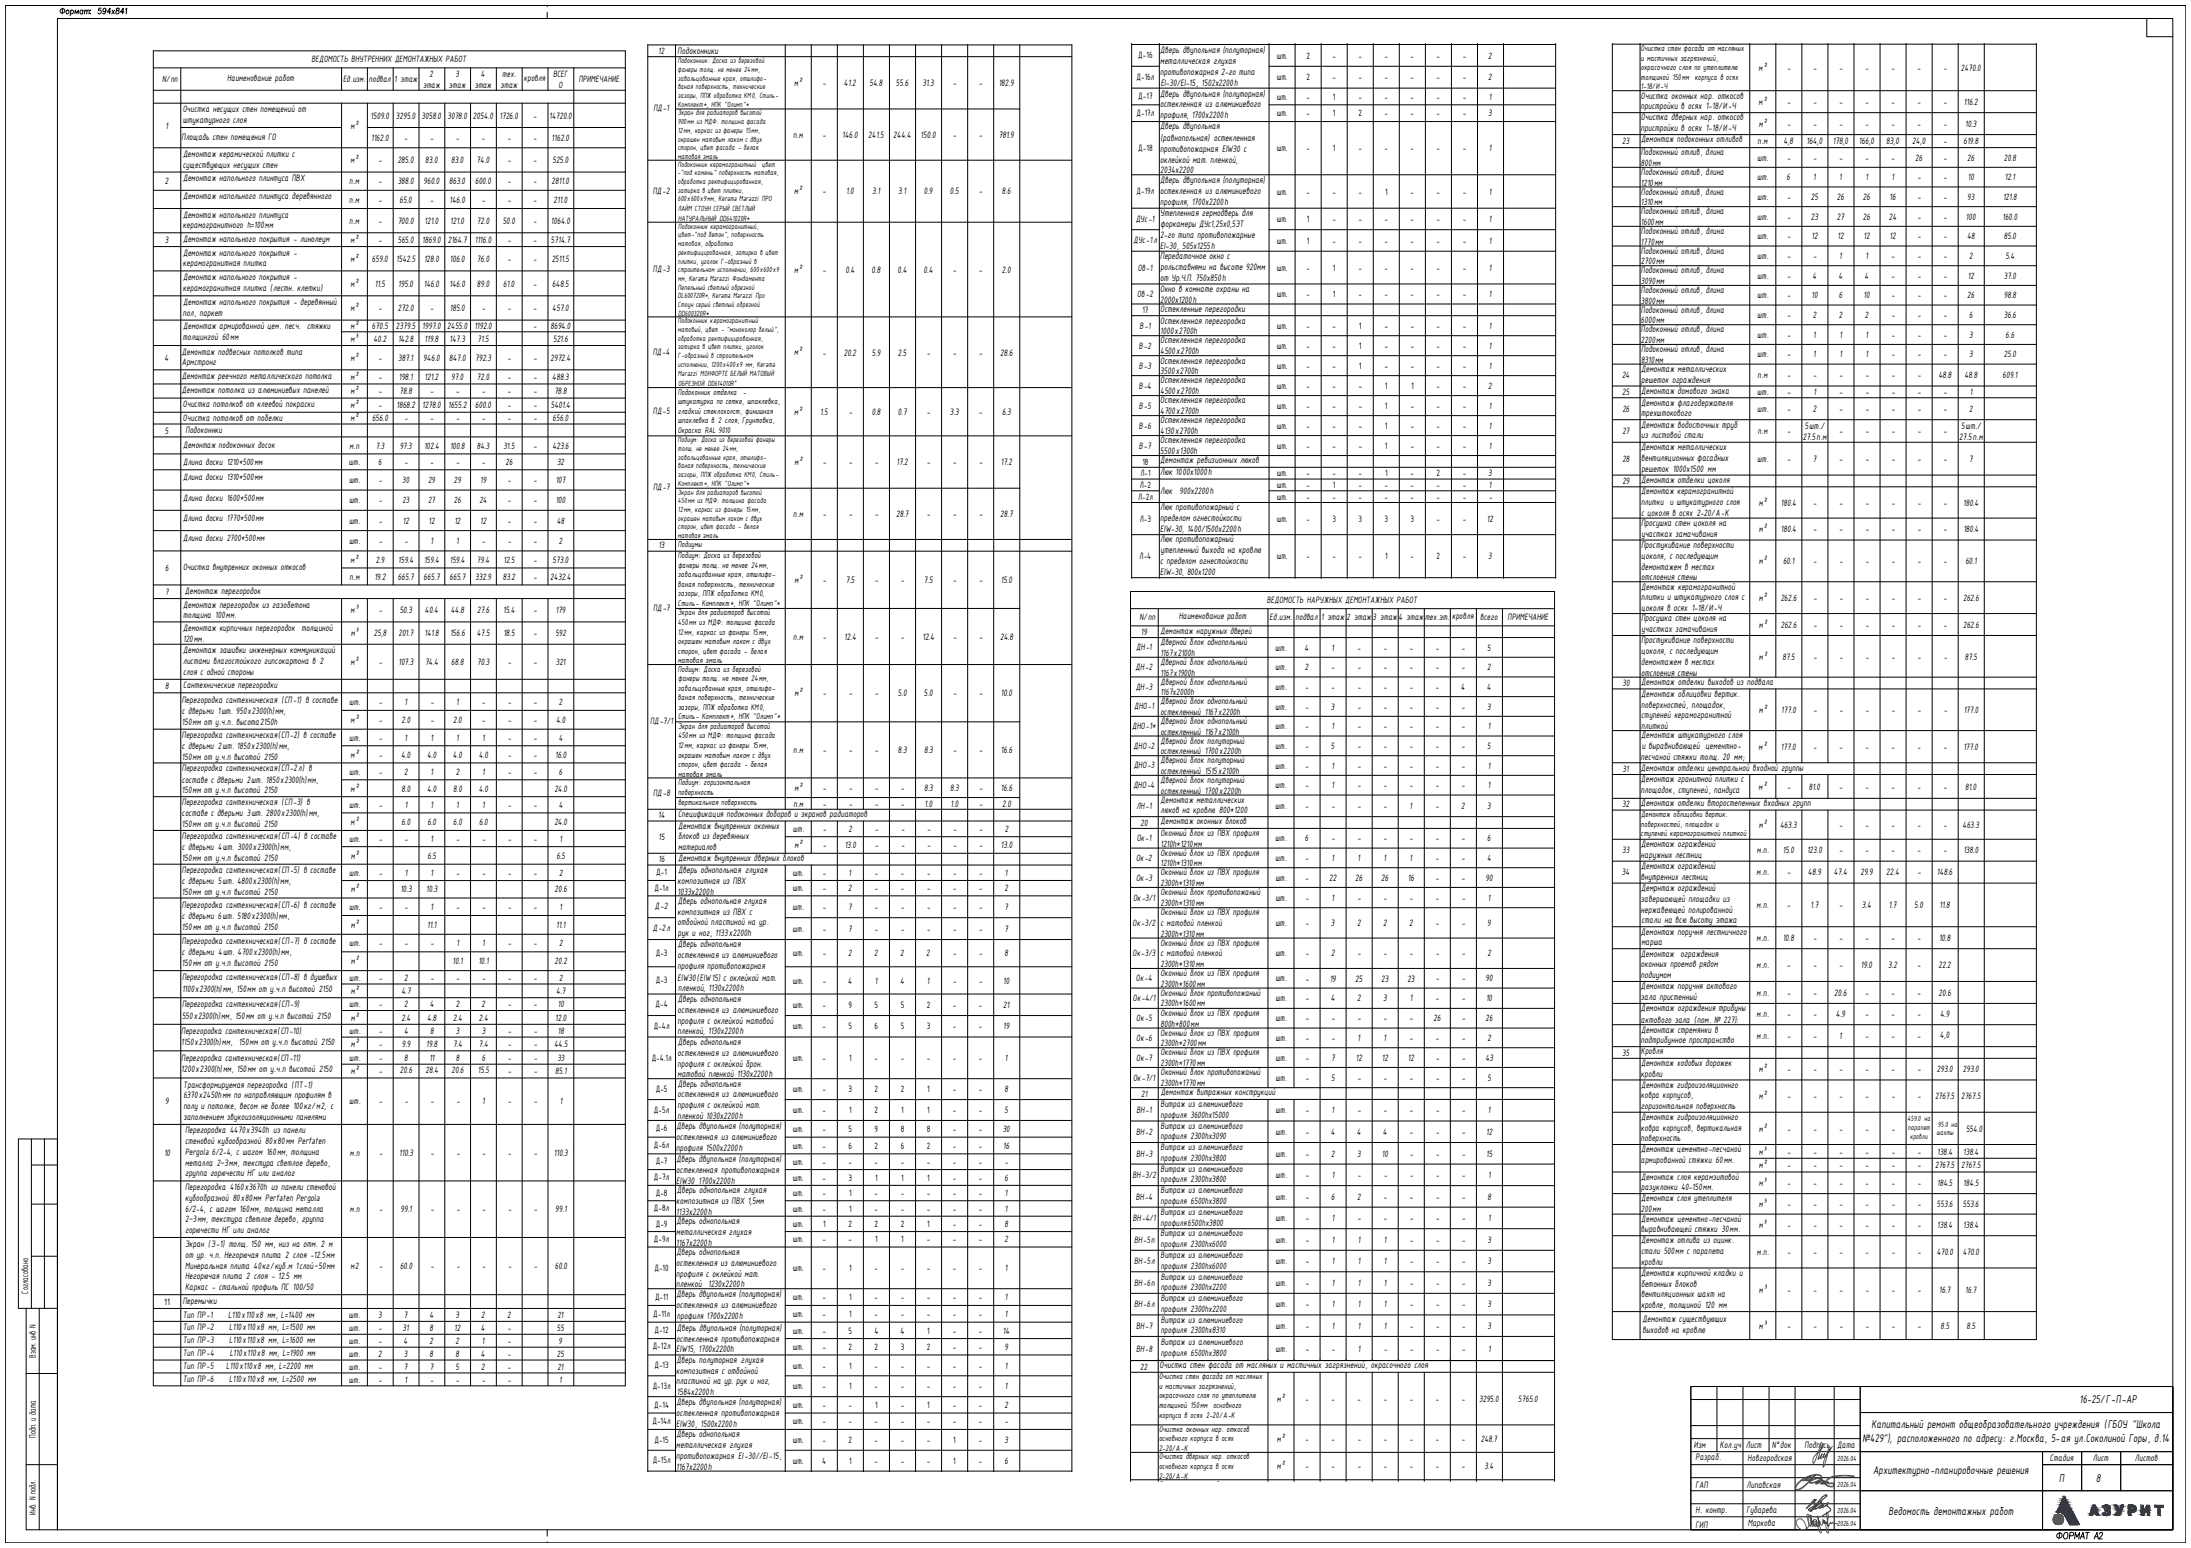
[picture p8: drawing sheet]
<svg xmlns="http://www.w3.org/2000/svg" width="841mm" height="594mm" viewBox="0 0 841 594" stroke-linecap="round" stroke-linejoin="round" font-family="sans-serif">
<defs><g id="words">
<text font-size="5.7" x="788.5" y="592">ФОРМАТ А2</text>
<g font-size="4.7">
<text x="798.3" y="538.4">16-25/Г-П-АР</text>
<text x="718.3" y="548.1">Капитальный ремонт общеобразовательного учреждения (ГБОУ &quot;Школа</text>
<text x="714.9" y="553.5">№429&quot;), расположенного по адресу: г.Москва, 5-ая ул.Соколиной Горы, д.14</text>
<text x="719" y="565.7">Архитектурно-планировочные решения</text>
<text x="790.4" y="568.6">П</text>
<text x="804.5" y="568.6">8</text>
<text x="724.9" y="581.3">Ведомость демонтажных работ</text>
</g>
<g font-size="3.9">
<text x="445.3" y="16.6">1167х2200h</text>
<text x="252.6" y="20.7">12</text>
<text x="260.1" y="20.7">Подоконники</text>
<text x="445.4" y="20.3">Дверь двупольная (полуторная)</text>
<text x="571.3" y="22.5">2</text>
<text x="445.3" y="24.5">металлическая глухая</text>
<text x="445.3" y="28.7">противопожарная 2-го типа</text>
<text x="675.1" y="27.1">м²</text>
<text x="686" y="27.1">-</text>
<text x="696" y="27.1">-</text>
<text x="706" y="27.1">-</text>
<text x="716" y="27.1">-</text>
<text x="726" y="27.1">-</text>
<text x="736" y="27.1">-</text>
<text x="746" y="27.1">-</text>
<text x="752.7" y="27.1">2470.0</text>
<text x="304.8" y="33">м²</text>
<text x="315.7" y="33">-</text>
<text x="323.9" y="33">41.2</text>
<text x="333.7" y="33">54.8</text>
<text x="343.9" y="33">55.6</text>
<text x="354.1" y="33">31.3</text>
<text x="365.7" y="33">-</text>
<text x="375.7" y="33">-</text>
<text x="383.4" y="33">182.9</text>
<text x="445.5" y="32.8">EI-30/EI-15, 1502х2200h</text>
<text x="571.3" y="30.9">2</text>
<text x="445.3" y="41.2">остекленная из алюминиевого</text>
<text x="445.4" y="37.1">Дверь двупольная (полуторная)</text>
<text x="571.5" y="38.3">1</text>
<text x="629.9" y="37.8">Очистка оконных нар. откосов</text>
<text x="629.9" y="42">пристройки в осях 1-18/И-Ч</text>
<text x="675.1" y="40.3">м²</text>
<text x="686" y="40.3">-</text>
<text x="696" y="40.3">-</text>
<text x="706" y="40.3">-</text>
<text x="716" y="40.3">-</text>
<text x="726" y="40.3">-</text>
<text x="736" y="40.3">-</text>
<text x="746" y="40.3">-</text>
<text x="753.8" y="40.3">116.2</text>
<text x="70.2" y="43.1">Очистка несущих стен помещений от</text>
<text x="70.2" y="47.2">штукатурного слоя</text>
<text x="142.2" y="45.5">1509.0 3295.0 3058.0 3078.0 2054.0 1726.0</text>
<text x="204.7" y="45.5">-</text>
<text x="210.8" y="45.5">14720.0</text>
<text x="250.8" y="42.7">ПД-1</text>
<text x="445.3" y="45.4">профиля, 1700х2200h</text>
<text x="571.3" y="44.7">3</text>
<text x="629.9" y="46.2">Очистка дверных нар. откосов</text>
<text x="63.5" y="49.4">1</text>
<text x="69.7" y="53.9">Площадь стен помещения ГО</text>
<text x="304.4" y="52.9">п.м</text>
<text x="315.7" y="52.9">-</text>
<text x="323.3" y="52.9">146.0</text>
<text x="333.3" y="52.9">241.5</text>
<text x="342.9" y="52.9">244.4</text>
<text x="353.4" y="52.9">150.0</text>
<text x="365.7" y="52.9">-</text>
<text x="375.7" y="52.9">-</text>
<text x="383.4" y="52.9">781.9</text>
<text x="445.4" y="49.6">Дверь двупольная</text>
<text x="629.9" y="50.4">пристройки в осях 1-18/И-Ч</text>
<text x="675.1" y="48.7">м²</text>
<text x="686" y="48.7">-</text>
<text x="696" y="48.7">-</text>
<text x="706" y="48.7">-</text>
<text x="716" y="48.7">-</text>
<text x="726" y="48.7">-</text>
<text x="736" y="48.7">-</text>
<text x="746" y="48.7">-</text>
<text x="754.3" y="48.7">10.3</text>
<text x="142.4" y="54.1">1162.0</text>
<text x="155.2" y="54.1">-</text>
<text x="165.1" y="54.1">-</text>
<text x="175" y="54.1">-</text>
<text x="184.9" y="54.1">-</text>
<text x="194.8" y="54.1">-</text>
<text x="204.7" y="54.1">-</text>
<text x="211.7" y="54.1">1162.0</text>
<text x="445.3" y="58.2">противопожарная EIW30 c</text>
<text x="445.5" y="54.1">(равнопольная) остекленная</text>
<text x="571.5" y="58.1">1</text>
<text x="622.7" y="55.4">23</text>
<text x="629.9" y="59.6">Подоконный отлив, длина</text>
<text x="629.9" y="54.6">Демонтаж подоконных отливов</text>
<text x="674.6" y="55.4">п.м</text>
<text x="684.6" y="55.2">4,8</text>
<text x="693.4" y="55.2">164,0</text>
<text x="703.5" y="55.2">178,0</text>
<text x="713.6" y="55.2">166,0</text>
<text x="724.1" y="55.2">83,0</text>
<text x="734" y="55.2">24,0</text>
<text x="746" y="55.4">-</text>
<text x="753.7" y="55.4">619.8</text>
<text x="70.2" y="64.3">существующих несущих стен</text>
<text x="70.3" y="60.2">Демонтаж керамической плитки с</text>
<text x="145.3" y="62.6">-</text>
<text x="152.7" y="62.6">285.0</text>
<text x="163.2" y="62.6">83.0</text>
<text x="173.1" y="62.6">83.0</text>
<text x="182.9" y="62.6">74.0</text>
<text x="194.8" y="62.6">-</text>
<text x="204.7" y="62.6">-</text>
<text x="212" y="62.6">525.0</text>
<text x="445.3" y="62.4">оклейкой мат. пленкой,</text>
<text x="629.9" y="63.7">800мм</text>
<text x="674.5" y="61.7">шт.</text>
<text x="686" y="61.7">-</text>
<text x="696" y="61.7">-</text>
<text x="706" y="61.7">-</text>
<text x="716" y="61.7">-</text>
<text x="726" y="61.7">-</text>
<text x="735.1" y="61.7">26</text>
<text x="746" y="61.7">-</text>
<text x="755.1" y="61.7">26</text>
<text x="769.2" y="61.7">20.8</text>
<text x="63.3" y="70.8">2</text>
<text x="70.3" y="69.5">Демонтаж напольного плинтуса ПВХ</text>
<text x="134" y="70.8">п.м</text>
<text x="145.3" y="70.8">-</text>
<text x="152.7" y="70.8">388.0</text>
<text x="162.5" y="70.8">960.0</text>
<text x="172.5" y="70.8">863.0</text>
<text x="182.4" y="70.8">600.0</text>
<text x="194.8" y="70.8">-</text>
<text x="204.7" y="70.8">-</text>
<text x="211.8" y="70.8">2811.0</text>
<text x="445.3" y="66.6">2034х2200</text>
<text x="445.4" y="70.3">Дверь двупольная (полуторная)</text>
<text x="629.9" y="67.2">Подоконный отлив, длина</text>
<text x="629.9" y="71.3">1210мм</text>
<text x="674.5" y="69.2">шт.</text>
<text x="685.8" y="69.2">6</text>
<text x="736" y="69.2">-</text>
<text x="746" y="69.2">-</text>
<text x="755.3" y="69.2">10</text>
<text x="769.5" y="69.2">12.1</text>
<text x="70.3" y="76.5">Демонтаж напольного плинтуса деревянного</text>
<text x="134" y="77.8">п.м</text>
<text x="145.3" y="77.8">-</text>
<text x="153.3" y="77.8">65.0</text>
<text x="165.1" y="77.8">-</text>
<text x="172.6" y="77.8">146.0</text>
<text x="184.9" y="77.8">-</text>
<text x="194.8" y="77.8">-</text>
<text x="204.7" y="77.8">-</text>
<text x="212.5" y="77.8">211.0</text>
<text x="250.6" y="74.4">ПД-2</text>
<text x="304.9" y="74.6">м²</text>
<text x="315.7" y="74.6">-</text>
<text x="324.8" y="74.6">1.0</text>
<text x="334.8" y="74.6">3.1</text>
<text x="344.8" y="74.6">3.1</text>
<text x="354.6" y="74.6">0.9</text>
<text x="364.6" y="74.6">0.5</text>
<text x="375.7" y="74.6">-</text>
<text x="384.6" y="74.6">8.6</text>
<text x="445.3" y="74.5">остекленная из алюминиевого</text>
<text x="571.5" y="74.7">1</text>
<text x="629.9" y="74.7">Подоконный отлив, длина</text>
<text x="674.5" y="76.8">шт.</text>
<text x="686" y="76.8">-</text>
<text x="695.1" y="76.8">25</text>
<text x="705.1" y="76.8">26</text>
<text x="715.1" y="76.8">26</text>
<text x="725.3" y="76.8">16</text>
<text x="736" y="76.8">-</text>
<text x="746" y="76.8">-</text>
<text x="755.1" y="76.8">93</text>
<text x="768.9" y="76.8">121.8</text>
<text x="70.3" y="83.5">Демонтаж напольного плинтуса</text>
<text x="445.3" y="82.9">Утепленная гермодверь для</text>
<text x="445.3" y="78.6">профиля, 1700х2200h</text>
<text x="629.9" y="78.8">1310мм</text>
<text x="629.9" y="82.3">Подоконный отлив, длина</text>
<text x="70.2" y="87.6">керамогранитного h=100мм</text>
<text x="134" y="85.9">п.м</text>
<text x="145.3" y="85.9">-</text>
<text x="152.7" y="85.9">700.0</text>
<text x="163" y="85.9">121.0</text>
<text x="172.9" y="85.9">121.0</text>
<text x="183.1" y="85.9">72.0</text>
<text x="193" y="85.9">50.0</text>
<text x="204.7" y="85.9">-</text>
<text x="211.5" y="85.9">1064.0</text>
<text x="435.9" y="85.1">ДУс-1</text>
<text x="445.4" y="87.1">форкамеры ДУс1,25х0,5ЭТ</text>
<text x="571.5" y="85.3">1</text>
<text x="629.9" y="86.4">1600мм</text>
<text x="629.9" y="89.8">Подоконный отлив, длина</text>
<text x="674.5" y="84.3">шт.</text>
<text x="686" y="84.3">-</text>
<text x="695.1" y="84.3">23</text>
<text x="705.1" y="84.3">27</text>
<text x="715.1" y="84.3">26</text>
<text x="725" y="84.3">24</text>
<text x="736" y="84.3">-</text>
<text x="746" y="84.3">-</text>
<text x="754.7" y="84.3">100</text>
<text x="768.7" y="84.3">160.0</text>
<text x="63.3" y="93.2">3</text>
<text x="70.3" y="92.8">Демонтаж напольного покрытия - линолеум</text>
<text x="145.3" y="93.2">-</text>
<text x="152.7" y="93.2">565.0</text>
<text x="162.1" y="93.2">1869.0 2164.7</text>
<text x="182.3" y="93.2">1116.0</text>
<text x="194.8" y="93.2">-</text>
<text x="204.7" y="93.2">-</text>
<text x="211.5" y="93.2">5714.7</text>
<text x="435.1" y="93.3">ДУс-1л</text>
<text x="445.3" y="91.2">2-го типа противопожарные</text>
<text x="445.3" y="95.4">EI-30, 505х1255h</text>
<text x="571.5" y="93.5">1</text>
<text x="629.9" y="93.9">1770мм</text>
<text x="674.5" y="91.9">шт.</text>
<text x="686" y="91.9">-</text>
<text x="695.3" y="91.9">12</text>
<text x="705.3" y="91.9">12</text>
<text x="715.3" y="91.9">12</text>
<text x="725.3" y="91.9">12</text>
<text x="736" y="91.9">-</text>
<text x="746" y="91.9">-</text>
<text x="755.1" y="91.9">48</text>
<text x="769.2" y="91.9">85.0</text>
<text x="70.3" y="98.1">Демонтаж напольного покрытия -</text>
<text x="142.8" y="100.5">659.0</text>
<text x="152.1" y="100.5">1542.5</text>
<text x="162.8" y="100.5">128.0</text>
<text x="172.7" y="100.5">106.0</text>
<text x="183.1" y="100.5">76.0</text>
<text x="194.8" y="100.5">-</text>
<text x="204.7" y="100.5">-</text>
<text x="211.8" y="100.5">2511.5</text>
<text x="445.3" y="99.4">Передаточное окно с</text>
<text x="629.9" y="97.4">Подоконный отлив, длина</text>
<text x="629.9" y="101.5">2700мм</text>
<text x="674.5" y="99.4">шт.</text>
<text x="686" y="99.4">-</text>
<text x="696" y="99.4">-</text>
<text x="706" y="99.4">1</text>
<text x="716" y="99.4">1</text>
<text x="726" y="99.4">-</text>
<text x="736" y="99.4">-</text>
<text x="746" y="99.4">-</text>
<text x="755.8" y="99.4">2</text>
<text x="769.8" y="99.4">5.4</text>
<text x="70.2" y="102.2">керамогранитная плитка</text>
<text x="70.3" y="107.4">Демонтаж напольного покрытия -</text>
<text x="250.6" y="104.5">ПД-3</text>
<text x="304.9" y="104.7">м²</text>
<text x="315.8" y="104.7">-</text>
<text x="324.5" y="104.7">0.4</text>
<text x="334.6" y="104.7">0.8</text>
<text x="344.5" y="104.7">0.4</text>
<text x="354.5" y="104.7">0.4</text>
<text x="365.7" y="104.7">-</text>
<text x="375.8" y="104.7">-</text>
<text x="384.6" y="104.7">2.0</text>
<text x="436.7" y="103.9">Ов-1</text>
<text x="445.3" y="107.7">от Ур.Ч.П. 750х850h</text>
<text x="445.4" y="103.6">рольставнями на высоте 920мм</text>
<text x="571.5" y="103.9">1</text>
<text x="629.9" y="104.9">Подоконный отлив, длина</text>
<text x="674.5" y="107">шт.</text>
<text x="686" y="107">-</text>
<text x="695.7" y="107">4</text>
<text x="705.7" y="107">4</text>
<text x="715.7" y="107">4</text>
<text x="726" y="107">-</text>
<text x="736" y="107">-</text>
<text x="746" y="107">-</text>
<text x="755.4" y="107">12</text>
<text x="769.2" y="107">37.0</text>
<text x="70.2" y="111.8">керамогранитная плитка (лестн. клетки)</text>
<text x="143.9" y="110">11.5</text>
<text x="152.9" y="110">195.0</text>
<text x="162.7" y="110">146.0</text>
<text x="172.6" y="110">146.0</text>
<text x="183.1" y="110">89.0</text>
<text x="193.2" y="110">61.0</text>
<text x="204.7" y="110">-</text>
<text x="212" y="110">648.5</text>
<text x="445.3" y="112">Окно в комнате охраны на</text>
<text x="629.9" y="109">3090мм</text>
<text x="629.9" y="112.5">Подоконный отлив, длина</text>
<text x="70.3" y="117">Демонтаж напольного покрытия - деревянный</text>
<text x="145.3" y="119.4">-</text>
<text x="152.7" y="119.4">272.0</text>
<text x="165.1" y="119.4">-</text>
<text x="172.7" y="119.4">185.0</text>
<text x="184.9" y="119.4">-</text>
<text x="194.8" y="119.4">-</text>
<text x="204.7" y="119.4">-</text>
<text x="212" y="119.4">457.0</text>
<text x="436.5" y="114.1">Ов-2</text>
<text x="445.3" y="119.6">Остекленные перегородки</text>
<text x="445.3" y="116.2">2000х1200h</text>
<text x="571.5" y="114.1">1</text>
<text x="629.9" y="116.6">3800мм</text>
<text x="674.5" y="114.5">шт.</text>
<text x="686" y="114.5">-</text>
<text x="695.4" y="114.5">10</text>
<text x="705.8" y="114.5">6</text>
<text x="715.4" y="114.5">10</text>
<text x="726" y="114.5">-</text>
<text x="736" y="114.5">-</text>
<text x="746" y="114.5">-</text>
<text x="755.2" y="114.5">26</text>
<text x="769.2" y="114.5">98.8</text>
<text x="70.2" y="121.1">пол, паркет</text>
<text x="445.3" y="124.2">Остекленная перегородка</text>
<text x="629.9" y="120">Подоконный отлив, длина</text>
<text x="629.9" y="124.1">6000мм</text>
<text x="674.5" y="122.1">шт.</text>
<text x="686" y="122.1">-</text>
<text x="695.9" y="122.1">2</text>
<text x="705.8" y="122.1">2</text>
<text x="715.9" y="122.1">2</text>
<text x="726" y="122.1">-</text>
<text x="736" y="122.1">-</text>
<text x="746" y="122.1">-</text>
<text x="755.9" y="122.1">6</text>
<text x="769.2" y="122.1">36.6</text>
<text x="70.2" y="130.4">толщингой 60мм</text>
<text x="70.3" y="126.3">Демонтаж армированной цем. песч. стяжки</text>
<text x="134.6" y="131.2">м³</text>
<text x="142.8" y="126.3">670.5</text>
<text x="143.4" y="131.2">40.2</text>
<text x="152" y="126.3">2379.5 1997.0 2455.0 1192.0</text>
<text x="152.8" y="131.2">142.8</text>
<text x="163" y="131.2">119.8</text>
<text x="172.6" y="131.2">147.3</text>
<text x="183.3" y="131.2">71.5</text>
<text x="204.7" y="126.3">-</text>
<text x="211.3" y="126.3">8694.0</text>
<text x="212.3" y="131.2">521.6</text>
<text x="437.4" y="126.2">В-1</text>
<text x="445.3" y="131.8">Остекленная перегородка</text>
<text x="445.3" y="128.3">1000х2700h</text>
<text x="511.4" y="126.3">-</text>
<text x="521.6" y="126.3">1</text>
<text x="531.4" y="126.3">-</text>
<text x="541.4" y="126.3">-</text>
<text x="571.5" y="126.2">1</text>
<text x="629.9" y="127.6">Подоконный отлив, длина</text>
<text x="629.9" y="131.7">2200мм</text>
<text x="674.5" y="129.6">шт.</text>
<text x="686" y="129.7">-</text>
<text x="696" y="129.6">1</text>
<text x="706.1" y="129.6">1</text>
<text x="716" y="129.6">1</text>
<text x="726" y="129.6">-</text>
<text x="736" y="129.6">-</text>
<text x="746" y="129.6">-</text>
<text x="755.9" y="129.6">3</text>
<text x="769.9" y="129.6">6.6</text>
<text x="69.8" y="136.1">Демонтаж подвесных потолков типа</text>
<text x="250.6" y="136.2">ПД-4</text>
<text x="304.9" y="136.4">м²</text>
<text x="315.8" y="136.4">-</text>
<text x="323.9" y="136.4">20.2</text>
<text x="334.6" y="136.4">5.9</text>
<text x="344.6" y="136.4">2.5</text>
<text x="355.8" y="136.4">-</text>
<text x="365.8" y="136.4">-</text>
<text x="375.8" y="136.4">-</text>
<text x="383.9" y="136.4">28.6</text>
<text x="437.2" y="133.9">В-2</text>
<text x="445.3" y="136">4500х2700h</text>
<text x="511.4" y="133.9">-</text>
<text x="521.6" y="133.9">1</text>
<text x="531.4" y="133.9">-</text>
<text x="541.4" y="133.9">-</text>
<text x="571.5" y="133.9">1</text>
<text x="629.9" y="135.1">Подоконный отлив, длина</text>
<text x="674.5" y="137.2">шт.</text>
<text x="686" y="137.2">-</text>
<text x="696" y="137.2">1</text>
<text x="706.1" y="137.2">1</text>
<text x="716.1" y="137.2">1</text>
<text x="726" y="137.2">-</text>
<text x="736" y="137.2">-</text>
<text x="746" y="137.2">-</text>
<text x="755.9" y="137.2">3</text>
<text x="769.2" y="137.2">25.0</text>
<text x="63.2" y="138.5">4</text>
<text x="69.7" y="140.2">Армстронг</text>
<text x="145.3" y="138.5">-</text>
<text x="152.9" y="138.5">387.1</text>
<text x="162.5" y="138.5">946.0</text>
<text x="172.4" y="138.5">847.0</text>
<text x="182.4" y="138.5">792.3</text>
<text x="194.8" y="138.5">-</text>
<text x="204.7" y="138.5">-</text>
<text x="211.3" y="138.5">2972.4</text>
<text x="437.2" y="141.6">В-3</text>
<text x="445.3" y="139.5">Остекленная перегородка</text>
<text x="445.3" y="143.7">3500х2700h</text>
<text x="511.4" y="141.6">-</text>
<text x="521.6" y="141.6">1</text>
<text x="531.4" y="141.6">-</text>
<text x="541.4" y="141.6">-</text>
<text x="571.5" y="141.6">1</text>
<text x="629.9" y="139.2">8310мм</text>
<text x="629.9" y="142.7">Демонтаж металлических</text>
<text x="69.8" y="145.4">Демонтаж реечного металлического потолка</text>
<text x="145.3" y="145.9">-</text>
<text x="153.1" y="145.9">198.1</text>
<text x="163" y="145.9">121.2</text>
<text x="173.2" y="145.9">97.0</text>
<text x="183.1" y="145.9">72.0</text>
<text x="194.8" y="145.9">-</text>
<text x="204.7" y="145.9">-</text>
<text x="212" y="145.9">488.3</text>
<text x="437.1" y="149.2">В-4</text>
<text x="445.3" y="147.2">Остекленная перегородка</text>
<text x="511.4" y="149.2">-</text>
<text x="521.4" y="149.2">-</text>
<text x="531.6" y="149.2">1</text>
<text x="541.6" y="149.2">1</text>
<text x="571.3" y="149.2">2</text>
<text x="622.6" y="145.2">24</text>
<text x="630" y="146.9">решеток ограждения</text>
<text x="674.7" y="145.2">п.м</text>
<text x="686" y="145.2">-</text>
<text x="696" y="145.2">-</text>
<text x="706" y="145.2">-</text>
<text x="716" y="145.2">-</text>
<text x="726" y="145.2">-</text>
<text x="736" y="145.2">-</text>
<text x="744.1" y="145.2">48.8</text>
<text x="754.1" y="145.2">48.8</text>
<text x="768.7" y="145.2">609.1</text>
<text x="69.8" y="150.8">Демонтаж потолка из алюминиевых панелей</text>
<text x="145.3" y="151.3">-</text>
<text x="153.4" y="151.3">78.8</text>
<text x="165.1" y="151.3">-</text>
<text x="175" y="151.3">-</text>
<text x="184.9" y="151.3">-</text>
<text x="194.8" y="151.3">-</text>
<text x="204.7" y="151.3">-</text>
<text x="212.8" y="151.3">78.8</text>
<text x="445.3" y="154.8">Остекленная перегородка</text>
<text x="445.3" y="151.3">4500х2700h</text>
<text x="622.7" y="151.6">25</text>
<text x="630" y="151.1">Демонтаж домового знака</text>
<text x="630" y="155.7">Демонтаж флагодержателя</text>
<text x="674.5" y="151.6">шт.</text>
<text x="686" y="151.7">-</text>
<text x="696.1" y="151.7">1</text>
<text x="706" y="151.7">-</text>
<text x="716" y="151.7">-</text>
<text x="726" y="151.7">-</text>
<text x="736" y="151.7">-</text>
<text x="746" y="151.7">-</text>
<text x="756.1" y="151.6">1</text>
<text x="70.2" y="156.2">Очистка потолков от клеевой покраски</text>
<text x="70.2" y="161.7">Очистка потолков от побелки</text>
<text x="142.8" y="161.7">656.0</text>
<text x="145.3" y="156.7">-</text>
<text x="152.2" y="156.7">1868.2</text>
<text x="155.2" y="161.7">-</text>
<text x="162.1" y="156.7">1278.0</text>
<text x="165.1" y="161.7">-</text>
<text x="172" y="156.7">1655.2</text>
<text x="175" y="161.7">-</text>
<text x="182.4" y="156.7">600.0</text>
<text x="184.9" y="161.7">-</text>
<text x="194.8" y="156.7">-</text>
<text x="194.8" y="161.7">-</text>
<text x="204.7" y="156.7">-</text>
<text x="204.7" y="161.7">-</text>
<text x="211.4" y="156.7">5401.4</text>
<text x="212.1" y="161.7">656.0</text>
<text x="250.6" y="159.1">ПД-5</text>
<text x="304.9" y="159.3">м²</text>
<text x="314.8" y="159.3">1.5</text>
<text x="325.8" y="159.3">-</text>
<text x="334.6" y="159.3">0.8</text>
<text x="344.6" y="159.3">0.7</text>
<text x="355.8" y="159.3">-</text>
<text x="364.6" y="159.3">3.3</text>
<text x="375.8" y="159.3">-</text>
<text x="384.6" y="159.3">6.3</text>
<text x="437.2" y="156.9">В-5</text>
<text x="445.3" y="159">4700х2700h</text>
<text x="511.4" y="156.9">-</text>
<text x="521.4" y="156.9">-</text>
<text x="531.6" y="156.9">1</text>
<text x="541.4" y="156.9">-</text>
<text x="571.5" y="156.9">1</text>
<text x="622.7" y="158.1">26</text>
<text x="629.9" y="159.8">трехштокового</text>
<text x="674.5" y="158.1">шт.</text>
<text x="686" y="158.1">-</text>
<text x="695.8" y="158.1">2</text>
<text x="706" y="158.1">-</text>
<text x="716" y="158.1">-</text>
<text x="726" y="158.1">-</text>
<text x="736" y="158.1">-</text>
<text x="746" y="158.1">-</text>
<text x="755.9" y="158.1">2</text>
<text x="63.3" y="166.4">5</text>
<text x="71.2" y="166.2">Подоконнки</text>
<text x="437.2" y="164.6">В-6</text>
<text x="445.3" y="162.5">Остекленная перегородка</text>
<text x="445.3" y="166.7">4130х2700h</text>
<text x="511.4" y="164.6">-</text>
<text x="521.4" y="164.6">-</text>
<text x="531.6" y="164.6">1</text>
<text x="541.4" y="164.6">-</text>
<text x="571.5" y="164.6">1</text>
<text x="622.7" y="166.6">27</text>
<text x="630" y="164.1">Демонтаж водосточных труб</text>
<text x="674.7" y="166.6">п.м</text>
<text x="686" y="166.7">-</text>
<text x="692.8" y="164.6">5шт./</text>
<text x="706" y="166.7">-</text>
<text x="716" y="166.7">-</text>
<text x="726" y="166.7">-</text>
<text x="736" y="166.7">-</text>
<text x="746" y="166.7">-</text>
<text x="752.8" y="164.6">5шт./</text>
<text x="212" y="172.2">423.6</text>
<text x="437.2" y="172.2">В-7</text>
<text x="445.3" y="170.2">Остекленная перегородка</text>
<text x="511.4" y="172.2">-</text>
<text x="521.4" y="172.2">-</text>
<text x="531.6" y="172.2">1</text>
<text x="541.4" y="172.2">-</text>
<text x="571.5" y="172.2">1</text>
<text x="629.9" y="168.2">из листовой стали</text>
<text x="630" y="172.7">Демонтаж металлических</text>
<text x="692.1" y="168.7">27.5п.м</text>
<text x="752.1" y="168.7">27.5п.м</text>
<text x="304.9" y="178.6">м²</text>
<text x="315.8" y="178.6">-</text>
<text x="325.8" y="178.6">-</text>
<text x="335.8" y="178.6">-</text>
<text x="344.1" y="178.6">17.2</text>
<text x="355.8" y="178.6">-</text>
<text x="365.8" y="178.6">-</text>
<text x="375.8" y="178.6">-</text>
<text x="384.1" y="178.6">17.2</text>
<text x="445.3" y="174.3">5500х1300h</text>
<text x="445.4" y="177.8">Демонтаж ревизионных люков</text>
<text x="622.7" y="177.3">28</text>
<text x="629.9" y="176.9">вентиляционных фасадных</text>
<text x="674.5" y="177.3">шт.</text>
<text x="686" y="177.3">-</text>
<text x="695.9" y="177.3">7</text>
<text x="706" y="177.3">-</text>
<text x="716" y="177.3">-</text>
<text x="726" y="177.3">-</text>
<text x="736" y="177.3">-</text>
<text x="746" y="177.3">-</text>
<text x="755.9" y="177.3">7</text>
<text x="445.3" y="182.3">Люк 1000х1000h</text>
<text x="571.3" y="182.8">3</text>
<text x="622.8" y="185.8">29</text>
<text x="630" y="185.3">Демонтаж отделки цоколя</text>
<text x="630" y="181.1">решеток 1000x1500 мм</text>
<text x="250.7" y="188.2">ПД-7</text>
<text x="445.3" y="189.6">Люк</text>
<text x="452.8" y="189.6">900х2200h</text>
<text x="571.4" y="191.8">-</text>
<text x="571.5" y="187.3">1</text>
<text x="630" y="189.8">Демонтаж керамогранитной</text>
<text x="445.3" y="195.8">Люк противопожарный с</text>
<text x="629.9" y="193.9">плитки и штукатурного слоя</text>
<text x="629.9" y="198">с цоколя в осях 2-20/А-К</text>
<text x="675.1" y="194.1">м²</text>
<text x="683.6" y="194.1">180.4</text>
<text x="696" y="194.1">-</text>
<text x="706" y="194.1">-</text>
<text x="716" y="194.1">-</text>
<text x="726" y="194.1">-</text>
<text x="736" y="194.1">-</text>
<text x="746" y="194.1">-</text>
<text x="753.6" y="194.1">180.4</text>
<text x="154.6" y="201">12</text>
<text x="164.5" y="201">12</text>
<text x="174.4" y="201">12</text>
<text x="184.3" y="201">12</text>
<text x="304.5" y="198.4">п.м</text>
<text x="315.8" y="198.4">-</text>
<text x="325.8" y="198.4">-</text>
<text x="335.8" y="198.4">-</text>
<text x="344" y="198.4">28.7</text>
<text x="355.8" y="198.4">-</text>
<text x="365.8" y="198.4">-</text>
<text x="375.8" y="198.4">-</text>
<text x="384" y="198.4">28.7</text>
<text x="445.3" y="200">пределом огнестойкости</text>
<text x="570.8" y="200.3">12</text>
<text x="629.9" y="201.8">Просушка стен цоколя на</text>
<text x="145.4" y="208.8">-</text>
<text x="155.2" y="208.8">-</text>
<text x="165.2" y="208.8">1</text>
<text x="175.1" y="208.8">1</text>
<text x="185" y="208.8">-</text>
<text x="445.3" y="208.2">Люк противопожарный</text>
<text x="445.3" y="204.2">EIW-30, 1400/1500х2200h</text>
<text x="630" y="206">участках замачивания</text>
<text x="675.2" y="204.3">м²</text>
<text x="683.6" y="204.3">180.4</text>
<text x="696" y="204.3">-</text>
<text x="706" y="204.3">-</text>
<text x="716" y="204.3">-</text>
<text x="726" y="204.3">-</text>
<text x="736" y="204.3">-</text>
<text x="746" y="204.3">-</text>
<text x="753.6" y="204.3">180.4</text>
<text x="212.1" y="215.9">573.0</text>
<text x="252.7" y="210.5">13</text>
<text x="445.4" y="212.4">утепленный выхода на кровлю</text>
<text x="571.3" y="214.7">3</text>
<text x="629.9" y="210.3">Простукивание поверхности</text>
<text x="630" y="214.4">цоколя, с последующим</text>
<text x="445.3" y="216.5">с пределом огнестойкости</text>
<text x="445.3" y="220.7">EIW-30, 800х1200</text>
<text x="629.9" y="218.6">демонтажем в местах</text>
<text x="675.2" y="216.5">м²</text>
<text x="684.4" y="216.5">60.1</text>
<text x="696" y="216.5">-</text>
<text x="706.1" y="216.5">-</text>
<text x="716.1" y="216.5">-</text>
<text x="726.1" y="216.5">-</text>
<text x="736.1" y="216.5">-</text>
<text x="746.1" y="216.5">-</text>
<text x="754.4" y="216.5">60.1</text>
<text x="71" y="228">Демонтаж перегородок</text>
<text x="134.1" y="222.5">п.м</text>
<text x="143.7" y="222.5">19.2</text>
<text x="152.7" y="222.5">665.7</text>
<text x="162.6" y="222.5">665.7</text>
<text x="172.5" y="222.5">665.7</text>
<text x="182.4" y="222.5">332.9</text>
<text x="193" y="222.5">83.2</text>
<text x="204.8" y="222.5">-</text>
<text x="211.2" y="222.5">2432.4</text>
<text x="304.9" y="223.7">м²</text>
<text x="315.8" y="223.8">-</text>
<text x="324.7" y="223.8">7.5</text>
<text x="335.8" y="223.8">-</text>
<text x="345.8" y="223.8">-</text>
<text x="354.7" y="223.8">7.5</text>
<text x="365.8" y="223.8">-</text>
<text x="375.8" y="223.8">-</text>
<text x="384.2" y="223.8">15.0</text>
<text x="629.9" y="222.8">отслоения стены</text>
<text x="630" y="226.3">Демонтаж керамогранитной</text>
<text x="70.3" y="233.2">Демонтаж перегородок из газобетона</text>
<text x="486.3" y="231.3">ВЕДОМОСТЬ НАРУЖНЫХ ДЕМОНТАЖНЫХ РАБОТ</text>
<text x="630" y="230.4">плитки и штукатурного слоя с</text>
<text x="675.2" y="230.6">м²</text>
<text x="683.5" y="230.6">262.6</text>
<text x="696.1" y="230.6">-</text>
<text x="706.1" y="230.6">-</text>
<text x="716.1" y="230.6">-</text>
<text x="726.1" y="230.6">-</text>
<text x="736.1" y="230.6">-</text>
<text x="746.1" y="230.6">-</text>
<text x="753.5" y="230.6">262.6</text>
<text x="70.3" y="237.3">толщина 100мм.</text>
<text x="134.6" y="235.4">м³</text>
<text x="145.4" y="235.4">-</text>
<text x="153.4" y="235.4">50.3</text>
<text x="163.1" y="235.4">40.4</text>
<text x="173" y="235.4">44.8</text>
<text x="183.1" y="235.4">27.6</text>
<text x="193.1" y="235.4">15.4</text>
<text x="204.8" y="235.4">-</text>
<text x="250.7" y="234.3">ПД-7</text>
<text x="437.4" y="238.1">N/пп</text>
<text x="452.5" y="237.7">Наименование работ</text>
<text x="487.3" y="238.1">Ед.изм. подвал 1 этаж 2 этаж3 этаж4 этажтех.эт.</text>
<text x="557.4" y="237.7">кровля</text>
<text x="568.2" y="238.1">всего</text>
<text x="578.7" y="238.1">ПРИМЕЧАНИЕ</text>
<text x="630" y="238.5">Просушка стен цоколя на</text>
<text x="630" y="234.6">цоколя в осях 1-18/И-Ч</text>
<text x="70.3" y="242.1">Демонтаж кирпичных перегородок толщиной</text>
<text x="134.6" y="244.2">м³</text>
<text x="143.5" y="243.9">25,8</text>
<text x="152.9" y="244.2">201.7</text>
<text x="162.9" y="244.2">141.8</text>
<text x="172.8" y="244.2">156.6</text>
<text x="183" y="244.2">47.5</text>
<text x="193.2" y="244.2">18.5</text>
<text x="204.8" y="244.2">-</text>
<text x="304.5" y="245.5">п.м</text>
<text x="315.8" y="245.5">-</text>
<text x="324.1" y="245.5">12.4</text>
<text x="335.8" y="245.5">-</text>
<text x="345.8" y="245.5">-</text>
<text x="354.1" y="245.5">12.4</text>
<text x="365.8" y="245.5">-</text>
<text x="375.8" y="245.5">-</text>
<text x="383.9" y="245.5">24.8</text>
<text x="437.9" y="243.7">19</text>
<text x="445.4" y="243.1">Демонтаж наружных дверей</text>
<text x="630.1" y="242.6">участках замачивания</text>
<text x="675.2" y="240.9">м²</text>
<text x="683.6" y="240.9">262.6</text>
<text x="696.1" y="240.9">-</text>
<text x="706.1" y="240.9">-</text>
<text x="716.1" y="240.9">-</text>
<text x="726.1" y="240.9">-</text>
<text x="736.1" y="240.9">-</text>
<text x="746.1" y="240.9">-</text>
<text x="753.5" y="240.9">262.6</text>
<text x="70.3" y="246.3">120мм.</text>
<text x="70.3" y="250.7">Демонтаж зашивки инженерных коммуникаций</text>
<text x="445.4" y="251.7">1167х2100h</text>
<text x="445.4" y="247.6">Дверной блок однопольный</text>
<text x="489.5" y="249.7">шт.</text>
<text x="500.8" y="249.7">4</text>
<text x="511.1" y="249.7">1</text>
<text x="521" y="249.7">-</text>
<text x="531" y="249.7">-</text>
<text x="541" y="249.7">-</text>
<text x="551" y="249.7">-</text>
<text x="561" y="249.7">-</text>
<text x="570.9" y="249.7">5</text>
<text x="630" y="246.9">Простукивание поверхности</text>
<text x="630" y="251.1">цоколя, с последующим</text>
<text x="70.3" y="254.8">листами влагостойкого гипсокартона в 2</text>
<text x="134.6" y="255.2">м²</text>
<text x="145.4" y="255.2">-</text>
<text x="152.9" y="255.2">107.3</text>
<text x="163.1" y="255.2">74.4</text>
<text x="173.2" y="255.2">68.8</text>
<text x="183.1" y="255.2">70.3</text>
<text x="194.9" y="255.2">-</text>
<text x="204.8" y="255.2">-</text>
<text x="445.5" y="255.2">Дверной блок однопольный</text>
<text x="489.5" y="257.3">шт.</text>
<text x="500.9" y="257.3">2</text>
<text x="511" y="257.3">-</text>
<text x="521" y="257.3">-</text>
<text x="531" y="257.3">-</text>
<text x="541" y="257.3">-</text>
<text x="551" y="257.3">-</text>
<text x="561" y="257.3">-</text>
<text x="570.9" y="257.3">2</text>
<text x="630" y="255.2">демонтажем в местах</text>
<text x="675.2" y="253.1">м²</text>
<text x="684.2" y="253.1">87.5</text>
<text x="696.1" y="253.1">-</text>
<text x="706.1" y="253.1">-</text>
<text x="716.1" y="253.1">-</text>
<text x="726.1" y="253.1">-</text>
<text x="736.1" y="253.1">-</text>
<text x="746.1" y="253.1">-</text>
<text x="754.3" y="253.1">87.5</text>
<text x="70.3" y="259">слоя с одной стороны</text>
<text x="445.4" y="259.3">1167х1900h</text>
<text x="445.5" y="262.8">Дверной блок однопольный</text>
<text x="622.8" y="263.4">30</text>
<text x="630" y="259.4">отслоения стены</text>
<text x="630" y="262.9">Демонтаж отделки выходов из подвала</text>
<text x="63.4" y="264.5">8</text>
<text x="69.8" y="269.6">Перегородка сантехническая (СП-1) в составе</text>
<text x="70.3" y="264.2">Сантехнические перегородки</text>
<text x="305" y="267.3">м²</text>
<text x="315.8" y="267.3">-</text>
<text x="325.8" y="267.3">-</text>
<text x="335.8" y="267.3">-</text>
<text x="344.7" y="267.3">5.0</text>
<text x="354.7" y="267.3">5.0</text>
<text x="365.8" y="267.3">-</text>
<text x="375.8" y="267.3">-</text>
<text x="384.2" y="267.3">10.0</text>
<text x="445.4" y="266.8">1167x2000h</text>
<text x="489.5" y="264.8">шт.</text>
<text x="501" y="264.8">-</text>
<text x="511" y="264.8">-</text>
<text x="521" y="264.8">-</text>
<text x="531" y="264.8">-</text>
<text x="541" y="264.8">-</text>
<text x="551" y="264.8">-</text>
<text x="560.8" y="264.8">4</text>
<text x="570.8" y="264.8">4</text>
<text x="630" y="267.4">Демонтаж облицовки вертик.</text>
<text x="69.8" y="274">с дверьми 1шт. 950х2300(h)мм,</text>
<text x="145.4" y="270.5">-</text>
<text x="155.3" y="270.5">1</text>
<text x="165.2" y="270.5">-</text>
<text x="175.1" y="270.5">1</text>
<text x="185" y="270.5">-</text>
<text x="194.9" y="270.5">-</text>
<text x="204.8" y="270.5">-</text>
<text x="445.4" y="274.4">остекленный 1167х2200h</text>
<text x="445.5" y="270.3">Дверной блок однопольный</text>
<text x="489.5" y="272.3">шт.</text>
<text x="501" y="272.3">-</text>
<text x="510.9" y="272.3">3</text>
<text x="521" y="272.3">-</text>
<text x="531" y="272.3">-</text>
<text x="541" y="272.3">-</text>
<text x="551" y="272.3">-</text>
<text x="561" y="272.3">-</text>
<text x="570.9" y="272.3">3</text>
<text x="630" y="271.6">поверхностей, площадок,</text>
<text x="630" y="275.7">ступеней керамогранитной</text>
<text x="675.2" y="273.6">м²</text>
<text x="683.8" y="273.6">177.0</text>
<text x="696.1" y="273.6">-</text>
<text x="706.1" y="273.6">-</text>
<text x="716.1" y="273.6">-</text>
<text x="726.1" y="273.6">-</text>
<text x="736.1" y="273.6">-</text>
<text x="746.1" y="273.6">-</text>
<text x="753.8" y="273.6">177.0</text>
<text x="69.8" y="278.1">150мм от у.ч.п. высота2150h</text>
<text x="134.6" y="277.5">м²</text>
<text x="145.4" y="277.5">-</text>
<text x="154.1" y="277.5">2.0</text>
<text x="165.2" y="277.5">-</text>
<text x="174" y="277.5">2.0</text>
<text x="185" y="277.5">-</text>
<text x="194.9" y="277.5">-</text>
<text x="204.8" y="277.5">-</text>
<text x="213.5" y="277.5">4.0</text>
<text x="249.5" y="277.8">ПД-7/1</text>
<text x="445.4" y="282">остекленный 1167х2100h</text>
<text x="445.5" y="277.9">Дверной блок однопольный</text>
<text x="489.5" y="279.9">шт.</text>
<text x="501" y="279.9">-</text>
<text x="511.1" y="279.9">1</text>
<text x="521" y="279.9">-</text>
<text x="531" y="279.9">-</text>
<text x="541" y="279.9">-</text>
<text x="551" y="279.9">-</text>
<text x="561" y="279.9">-</text>
<text x="571.1" y="279.9">1</text>
<text x="630" y="279.9">плиткой</text>
<text x="69.8" y="283.1">Перегородка сантехническая(СП-2) в составе</text>
<text x="69.8" y="287.4">с дверьми 2шт. 1850х2300(h)мм,</text>
<text x="145.4" y="284.3">-</text>
<text x="155.3" y="284.3">1</text>
<text x="165.2" y="284.3">1</text>
<text x="175.1" y="284.3">1</text>
<text x="185" y="284.3">1</text>
<text x="194.9" y="284.3">-</text>
<text x="204.8" y="284.3">-</text>
<text x="445.5" y="285.4">Дверной блок полуторный</text>
<text x="489.5" y="287.5">шт.</text>
<text x="501" y="287.5">-</text>
<text x="510.9" y="287.5">5</text>
<text x="521" y="287.5">-</text>
<text x="531" y="287.5">-</text>
<text x="541" y="287.5">-</text>
<text x="551" y="287.5">-</text>
<text x="561" y="287.5">-</text>
<text x="570.9" y="287.5">5</text>
<text x="630" y="283.4">Демонтаж штукатурного слоя</text>
<text x="630.2" y="287.6">и выравнивающей цементно-</text>
<text x="675.1" y="287.8">м²</text>
<text x="683.6" y="287.8">177.0</text>
<text x="695.9" y="287.8">-</text>
<text x="706" y="287.8">-</text>
<text x="715.9" y="287.8">-</text>
<text x="726" y="287.8">-</text>
<text x="736" y="287.8">-</text>
<text x="746" y="287.8">-</text>
<text x="753.6" y="287.8">177.0</text>
<text x="69.8" y="291.6">150мм от у.ч.п высотой 2150</text>
<text x="134.6" y="290.7">м²</text>
<text x="145.4" y="290.7">-</text>
<text x="154" y="290.7">4.0</text>
<text x="163.9" y="290.7">4.0</text>
<text x="173.9" y="290.7">4.0</text>
<text x="183.8" y="290.7">4.0</text>
<text x="194.9" y="290.7">-</text>
<text x="204.8" y="290.7">-</text>
<text x="213.1" y="290.7">16.0</text>
<text x="304.5" y="289">п.м</text>
<text x="315.8" y="289">-</text>
<text x="325.8" y="289">-</text>
<text x="335.8" y="289">-</text>
<text x="344.7" y="289">8.3</text>
<text x="354.7" y="289">8.3</text>
<text x="365.8" y="289">-</text>
<text x="375.9" y="289">-</text>
<text x="384.2" y="289">16.6</text>
<text x="445.4" y="289.5">остекленный 1700х2200h</text>
<text x="445.5" y="293">Дверной блок полуторный</text>
<text x="629.8" y="291.7">песчаной стяжки толщ. 20 мм;</text>
<text x="69.8" y="296">Перегородка сантехническая(СП-2л) в</text>
<text x="145.4" y="297.3">-</text>
<text x="155.1" y="297.3">2</text>
<text x="165.2" y="297.3">1</text>
<text x="175" y="297.3">2</text>
<text x="185.1" y="297.3">1</text>
<text x="194.9" y="297.3">-</text>
<text x="204.8" y="297.3">-</text>
<text x="445.4" y="297.1">остекленный 1515х2100h</text>
<text x="489.5" y="295">шт.</text>
<text x="501" y="295">-</text>
<text x="511.1" y="295">1</text>
<text x="521" y="295">-</text>
<text x="531" y="295">-</text>
<text x="541" y="295">-</text>
<text x="551.1" y="295">-</text>
<text x="561" y="295">-</text>
<text x="571.1" y="295">1</text>
<text x="622.9" y="296.2">31</text>
<text x="629.9" y="295.7">Демонтаж отделки центральной входной группы</text>
<text x="69.8" y="300.4">составе с дверьми 2шт. 1850х2300(h)мм,</text>
<text x="69.8" y="304.5">150мм от у.ч.п высотой 2150</text>
<text x="134.6" y="303.8">м²</text>
<text x="154.2" y="303.8">8.0</text>
<text x="164" y="303.8">4.0</text>
<text x="174" y="303.8">8.0</text>
<text x="183.8" y="303.8">4.0</text>
<text x="212.8" y="303.8">24.0</text>
<text x="250.7" y="305.6">ПД-8</text>
<text x="305" y="303.5">м²</text>
<text x="315.9" y="303.6">-</text>
<text x="325.8" y="303.6">-</text>
<text x="335.9" y="303.6">-</text>
<text x="345.8" y="303.6">-</text>
<text x="354.7" y="303.6">8.3</text>
<text x="364.7" y="303.6">8.3</text>
<text x="375.9" y="303.6">-</text>
<text x="384.2" y="303.6">16.6</text>
<text x="445.4" y="304.6">остекленный 1700х2200h</text>
<text x="445.5" y="300.5">Дверной блок полуторный</text>
<text x="489.5" y="302.6">шт.</text>
<text x="501" y="302.6">-</text>
<text x="511.1" y="302.6">1</text>
<text x="521" y="302.6">-</text>
<text x="531.1" y="302.6">-</text>
<text x="541" y="302.6">-</text>
<text x="551.1" y="302.6">-</text>
<text x="561" y="302.6">-</text>
<text x="571.1" y="302.6">1</text>
<text x="629.9" y="304.4">площадок, ступеней, пандуса</text>
<text x="629.9" y="300.2">Демонтаж гранитной плитки с</text>
<text x="675.1" y="303">м²</text>
<text x="686" y="303">-</text>
<text x="694.3" y="303">81.0</text>
<text x="706" y="303">-</text>
<text x="716" y="303">-</text>
<text x="726" y="303">-</text>
<text x="736" y="303">-</text>
<text x="746" y="303">-</text>
<text x="754.3" y="303">81.0</text>
<text x="69.8" y="309">Перегородка сантехническая (СП-3) в</text>
<text x="145.4" y="310.1">-</text>
<text x="155.3" y="310.1">1</text>
<text x="165.2" y="310.1">1</text>
<text x="175.2" y="310.1">1</text>
<text x="185.1" y="310.1">1</text>
<text x="194.9" y="310.1">-</text>
<text x="204.8" y="310.1">-</text>
<text x="304.5" y="309.6">п.м</text>
<text x="315.9" y="309.6">-</text>
<text x="325.8" y="309.6">-</text>
<text x="335.9" y="309.6">-</text>
<text x="345.8" y="309.6">-</text>
<text x="354.9" y="309.6">1.0</text>
<text x="364.9" y="309.6">1.0</text>
<text x="375.9" y="309.6">-</text>
<text x="384.7" y="309.6">2.0</text>
<text x="445.5" y="308.1">Демонтаж металлических</text>
<text x="489.5" y="310.5">шт.</text>
<text x="501" y="310.5">-</text>
<text x="511.1" y="310.5">-</text>
<text x="521" y="310.5">-</text>
<text x="531.1" y="310.5">-</text>
<text x="541.1" y="310.5">1</text>
<text x="551.1" y="310.5">-</text>
<text x="560.9" y="310.5">2</text>
<text x="570.9" y="310.5">3</text>
<text x="622.7" y="309.9">32</text>
<text x="629.9" y="309.4">Демонтаж отделки второстепенных входных групп</text>
<text x="69.8" y="313.3">составе с дверьми 3шт. 2800х2300(h)мм,</text>
<text x="69.8" y="317.5">150мм от у.ч.п высотой 2150</text>
<text x="134.6" y="316.6">м²</text>
<text x="154.2" y="316.6">6.0</text>
<text x="164.1" y="316.6">6.0</text>
<text x="174" y="316.6">6.0</text>
<text x="183.9" y="316.6">6.0</text>
<text x="212.8" y="316.6">24.0</text>
<text x="252.7" y="314.1">14</text>
<text x="260.3" y="313.5">Спецификация подоконных доборов и экранов радиаторов</text>
<text x="437.8" y="316.9">20</text>
<text x="445.4" y="312.2">люков на кровлю 800*1200</text>
<text x="445.5" y="316.4">Демонтаж оконных блоков</text>
<text x="675.1" y="317.7">м²</text>
<text x="683.3" y="317.7">463.3</text>
<text x="706" y="317.7">-</text>
<text x="716" y="317.7">-</text>
<text x="726" y="317.7">-</text>
<text x="736" y="317.7">-</text>
<text x="746" y="317.7">-</text>
<text x="753.4" y="317.7">463.3</text>
<text x="69.8" y="321.9">Перегородка сантехническая(СП-4) в составе</text>
<text x="145.4" y="323.1">-</text>
<text x="155.3" y="323.1">-</text>
<text x="165.3" y="323.1">1</text>
<text x="175.1" y="323.1">-</text>
<text x="185" y="323.1">-</text>
<text x="194.9" y="323.1">-</text>
<text x="204.8" y="323.1">-</text>
<text x="252.8" y="322.5">15</text>
<text x="260.3" y="322.1">блоков из деревянных</text>
<text x="260.3" y="318">Демонтаж внутренних оконных</text>
<text x="304.4" y="319.3">шт.</text>
<text x="315.9" y="319.3">-</text>
<text x="325.7" y="319.3">2</text>
<text x="335.9" y="319.3">-</text>
<text x="345.9" y="319.3">-</text>
<text x="355.9" y="319.3">-</text>
<text x="365.9" y="319.3">-</text>
<text x="375.9" y="319.3">-</text>
<text x="385.7" y="319.3">2</text>
<text x="436.3" y="322.9">Ок-1</text>
<text x="445.4" y="320.9">Оконный блок из ПВХ профиля</text>
<text x="489.5" y="322.9">шт.</text>
<text x="500.9" y="322.9">6</text>
<text x="511.1" y="322.9">-</text>
<text x="521.1" y="322.9">-</text>
<text x="531.1" y="322.9">-</text>
<text x="541.1" y="322.9">-</text>
<text x="551.1" y="322.9">-</text>
<text x="561.1" y="322.9">-</text>
<text x="570.9" y="322.9">6</text>
<text x="69.8" y="326.3">с дверьми 4шт. 3000х2300(h)мм,</text>
<text x="134.6" y="329.5">м²</text>
<text x="164.1" y="329.5">6.5</text>
<text x="213.6" y="329.5">6.5</text>
<text x="260.3" y="326.2">материалов</text>
<text x="305" y="325.5">м²</text>
<text x="315.9" y="325.5">-</text>
<text x="324.2" y="325.5">13.0</text>
<text x="335.9" y="325.5">-</text>
<text x="345.9" y="325.5">-</text>
<text x="355.9" y="325.5">-</text>
<text x="365.9" y="325.5">-</text>
<text x="375.9" y="325.5">-</text>
<text x="384.2" y="325.5">13.0</text>
<text x="445.4" y="325">1210h*1210мм</text>
<text x="445.4" y="328.4">Оконный блок из ПВХ профиля</text>
<text x="622.7" y="327.5">33</text>
<text x="629.9" y="329.2">наружных лестниц</text>
<text x="629.9" y="325.1">Демонтаж ограждений</text>
<text x="674.3" y="327.5">м.п.</text>
<text x="684.3" y="327.5">15.0</text>
<text x="693.7" y="327.5">123.0</text>
<text x="706" y="327.5">-</text>
<text x="716" y="327.5">-</text>
<text x="726" y="327.5">-</text>
<text x="736" y="327.5">-</text>
<text x="746" y="327.5">-</text>
<text x="753.7" y="327.5">138.0</text>
<text x="69.8" y="330.4">150мм от у.ч.п высотой 2150</text>
<text x="69.8" y="334.9">Перегородка сантехническая(СП-5) в составе</text>
<text x="252.8" y="331">16</text>
<text x="260.3" y="335">Дверь однопольная глухая</text>
<text x="260.3" y="330.4">Демонтаж внутренних дверных блоков</text>
<text x="436.1" y="330.5">Ок-2</text>
<text x="445.4" y="332.5">1210h*1310мм</text>
<text x="445.4" y="336">Оконный блок из ПВХ профиля</text>
<text x="489.5" y="330.5">шт.</text>
<text x="501.1" y="330.5">-</text>
<text x="551.1" y="330.5">-</text>
<text x="561.1" y="330.5">-</text>
<text x="570.8" y="330.5">4</text>
<text x="622.6" y="335.9">34</text>
<text x="629.9" y="333.5">Демонтаж ограждений</text>
<text x="674.3" y="336">м.п.</text>
<text x="686" y="336">-</text>
<text x="694" y="336">48.9</text>
<text x="703.9" y="336">47.4</text>
<text x="714.1" y="336">29.9</text>
<text x="724" y="336">22.4</text>
<text x="736" y="336">-</text>
<text x="743.5" y="336">148.6</text>
<text x="69.8" y="339.3">с дверьми 5шт. 4800х2300(h)мм,</text>
<text x="145.4" y="336">-</text>
<text x="155.4" y="336">1</text>
<text x="165.3" y="336">1</text>
<text x="175.1" y="336">-</text>
<text x="185" y="336">-</text>
<text x="194.9" y="336">-</text>
<text x="204.8" y="336">-</text>
<text x="260.1" y="339.1">композитная из ПВХ</text>
<text x="315.7" y="336.2">-</text>
<text x="325.8" y="336.2">1</text>
<text x="335.7" y="336.2">-</text>
<text x="345.7" y="336.2">-</text>
<text x="355.7" y="336.2">-</text>
<text x="365.7" y="336.2">-</text>
<text x="375.7" y="336.2">-</text>
<text x="385.8" y="336.2">1</text>
<text x="436.1" y="338">Ок-3</text>
<text x="445.5" y="340.1">2300h*1310мм</text>
<text x="489.5" y="338">шт.</text>
<text x="501.1" y="338">-</text>
<text x="510.2" y="338">22</text>
<text x="520.2" y="338">26</text>
<text x="530.2" y="338">26</text>
<text x="540.4" y="338">16</text>
<text x="551.1" y="338">-</text>
<text x="561.1" y="338">-</text>
<text x="570.2" y="338">90</text>
<text x="629.9" y="337.7">внутренних лестниц</text>
<text x="629.9" y="341.9">Демрнтаж ограждений</text>
<text x="69.8" y="343.4">150мм от у.ч.п высотой 2150</text>
<text x="134.6" y="342.5">м²</text>
<text x="153.7" y="342.5">10.3</text>
<text x="163.6" y="342.5">10.3</text>
<text x="212.9" y="342.5">20.6</text>
<text x="260.1" y="343.3">1033х2200h</text>
<text x="260.2" y="346.8">Дверь однопольная глухая</text>
<text x="315.7" y="342.1">-</text>
<text x="325.6" y="342.1">2</text>
<text x="335.7" y="342.1">-</text>
<text x="345.7" y="342.1">-</text>
<text x="355.7" y="342.1">-</text>
<text x="365.7" y="342.1">-</text>
<text x="375.7" y="342.1">-</text>
<text x="385.6" y="342.1">2</text>
<text x="435" y="345.7">Ок-3/1</text>
<text x="445.5" y="343.5">Оконный блок противопожаный</text>
<text x="445.5" y="347.6">2300h*1310мм</text>
<text x="489.5" y="345.7">шт.</text>
<text x="501.1" y="345.7">-</text>
<text x="511.1" y="345.7">1</text>
<text x="521.1" y="345.7">-</text>
<text x="531.1" y="345.7">-</text>
<text x="541.1" y="345.7">-</text>
<text x="551.1" y="345.7">-</text>
<text x="561.1" y="345.7">-</text>
<text x="571.1" y="345.7">1</text>
<text x="629.9" y="346.1">завершающей площадки из</text>
<text x="69.8" y="348.3">Перегородка сантехническая(СП-6) в составе</text>
<text x="69.9" y="352.7">с дверьми 6шт. 5180х2300(h)мм,</text>
<text x="145.4" y="349.2">-</text>
<text x="155.3" y="349.2">-</text>
<text x="165.3" y="349.2">1</text>
<text x="175.1" y="349.2">-</text>
<text x="185" y="349.2">-</text>
<text x="194.9" y="349.2">-</text>
<text x="204.8" y="349.2">-</text>
<text x="251.4" y="349">Д-2</text>
<text x="260.1" y="351">композитная из ПВХ с</text>
<text x="304.2" y="349.2">шт.</text>
<text x="315.7" y="349.2">-</text>
<text x="325.6" y="349.2">7</text>
<text x="335.7" y="349.2">-</text>
<text x="345.7" y="349.2">-</text>
<text x="355.7" y="349.2">-</text>
<text x="365.7" y="349.2">-</text>
<text x="375.7" y="349.2">-</text>
<text x="385.6" y="349.2">7</text>
<text x="445.5" y="351.3">Оконный блок из ПВХ профиля</text>
<text x="629.9" y="350.2">нержавеющей полированной</text>
<text x="674.2" y="348.5">м.п.</text>
<text x="685.9" y="348.5">-</text>
<text x="695" y="348.5">1.7</text>
<text x="705.9" y="348.5">-</text>
<text x="714.7" y="348.5">3.4</text>
<text x="725" y="348.5">1.7</text>
<text x="734.8" y="348.5">5.0</text>
<text x="744.5" y="348.5">11.8</text>
<text x="69.9" y="356.8">150мм от у.ч.п высотой 2150</text>
<text x="134.6" y="356.2">м²</text>
<text x="164" y="356.2">11.1</text>
<text x="213.5" y="356.2">11.1</text>
<text x="250.6" y="357.4">Д-2л</text>
<text x="260.1" y="355.1">отбойной пластиной на ур.</text>
<text x="260.2" y="359.3">рук и ног, 1133х2200h</text>
<text x="304.2" y="357.6">шт.</text>
<text x="315.7" y="357.6">-</text>
<text x="325.6" y="357.6">7</text>
<text x="335.7" y="357.6">-</text>
<text x="345.7" y="357.6">-</text>
<text x="355.7" y="357.6">-</text>
<text x="365.7" y="357.6">-</text>
<text x="375.7" y="357.6">-</text>
<text x="385.6" y="357.6">7</text>
<text x="434.8" y="355.4">Ок-3/2</text>
<text x="445.5" y="355.4">с матовой пленкой</text>
<text x="445.5" y="359.5">2300h*1310мм</text>
<text x="489.5" y="355.4">шт.</text>
<text x="501.1" y="355.4">-</text>
<text x="510.9" y="355.4">3</text>
<text x="520.9" y="355.4">2</text>
<text x="530.9" y="355.4">2</text>
<text x="540.9" y="355.4">2</text>
<text x="551.1" y="355.4">-</text>
<text x="561.1" y="355.4">-</text>
<text x="570.9" y="355.4">9</text>
<text x="629.9" y="358.7">Демонтаж поручня лестничного</text>
<text x="630.1" y="354.4">стали на всю высоту этажа</text>
<text x="69.9" y="362.3">Перегородка сантехническая(СП-7) в составе</text>
<text x="145.4" y="363.2">-</text>
<text x="155.3" y="363.2">-</text>
<text x="165.2" y="363.2">-</text>
<text x="175.2" y="363.2">1</text>
<text x="185.1" y="363.2">1</text>
<text x="195" y="363.2">-</text>
<text x="204.8" y="363.2">-</text>
<text x="260.2" y="363.6">Дверь однопольная</text>
<text x="445.5" y="363">Оконный блок из ПВХ профиля</text>
<text x="630" y="362.8">марша</text>
<text x="674.3" y="361.1">м.п.</text>
<text x="684.3" y="361.1">10.8</text>
<text x="695.9" y="361.1">-</text>
<text x="705.9" y="361.1">-</text>
<text x="716" y="361.1">-</text>
<text x="725.9" y="361.1">-</text>
<text x="736" y="361.1">-</text>
<text x="744.3" y="361.1">10.8</text>
<text x="69.9" y="366.6">с дверьми 4шт. 4700х2300(h)мм,</text>
<text x="69.9" y="370.8">150мм от у.ч.п высотой 2150</text>
<text x="134.6" y="370.1">м²</text>
<text x="173.7" y="370.1">10.1</text>
<text x="183.6" y="370.1">10.1</text>
<text x="212.9" y="370.1">20.2</text>
<text x="260.1" y="367.7">остекленная из алюминиевого</text>
<text x="260.1" y="371.9">профиля противопожарная</text>
<text x="315.7" y="367">-</text>
<text x="325.6" y="367">2</text>
<text x="335.6" y="367">2</text>
<text x="345.6" y="367">2</text>
<text x="355.6" y="367">2</text>
<text x="365.7" y="367">-</text>
<text x="375.7" y="367">-</text>
<text x="385.6" y="367">8</text>
<text x="434.8" y="367">Ок-3/3</text>
<text x="445.5" y="367">с матовой пленкой</text>
<text x="445.5" y="371.2">2300h*1310мм</text>
<text x="489.6" y="367">шт.</text>
<text x="501.1" y="367">-</text>
<text x="510.9" y="367.1">2</text>
<text x="521.1" y="367">-</text>
<text x="531.1" y="367">-</text>
<text x="541.1" y="367">-</text>
<text x="551.1" y="367">-</text>
<text x="561.1" y="367">-</text>
<text x="570.9" y="367">2</text>
<text x="629.9" y="371.3">оконных проемов рядом</text>
<text x="629.9" y="367.1">Демонтаж ограждения</text>
<text x="674.3" y="371.6">м.п.</text>
<text x="685.9" y="371.6">-</text>
<text x="696" y="371.6">-</text>
<text x="705.9" y="371.6">-</text>
<text x="714.3" y="371.6">19.0</text>
<text x="724.8" y="371.6">3.2</text>
<text x="736" y="371.6">-</text>
<text x="744.1" y="371.6">22.2</text>
<text x="69.9" y="376.2">Перегородка сантехническая(СП-8) в душевых</text>
<text x="145.4" y="376.3">-</text>
<text x="155.2" y="376.3">2</text>
<text x="165.2" y="376.3">-</text>
<text x="175.1" y="376.3">-</text>
<text x="185.1" y="376.3">-</text>
<text x="195" y="376.3">-</text>
<text x="204.8" y="376.3">-</text>
<text x="260.1" y="376.3">EIW30(EIW15) с оклейкой мат.</text>
<text x="315.7" y="377.5">-</text>
<text x="325.5" y="377.5">4</text>
<text x="335.8" y="377.5">1</text>
<text x="345.5" y="377.5">4</text>
<text x="355.8" y="377.5">1</text>
<text x="365.7" y="377.5">-</text>
<text x="375.7" y="377.5">-</text>
<text x="385.1" y="377.5">10</text>
<text x="436.1" y="376.7">Ок-4</text>
<text x="445.5" y="374.6">Оконный блок из ПВХ профиля</text>
<text x="489.6" y="376.7">шт.</text>
<text x="501.1" y="376.7">-</text>
<text x="510.4" y="376.7">19</text>
<text x="520.2" y="376.7">25</text>
<text x="530.2" y="376.7">23</text>
<text x="540.2" y="376.7">23</text>
<text x="551.1" y="376.7">-</text>
<text x="561.1" y="376.7">-</text>
<text x="570.2" y="376.7">90</text>
<text x="629.9" y="375.4">подиумом</text>
<text x="69.9" y="380.6">1100х2300(h)мм, 150мм от у.ч.п высотой 2150</text>
<text x="134.6" y="381.5">м²</text>
<text x="154.1" y="381.5">4.7</text>
<text x="213.5" y="381.5">4.7</text>
<text x="260.3" y="380.5">пленкой, 1130х2200h</text>
<text x="445.5" y="378.7">2300h*1600мм</text>
<text x="445.5" y="382.2">Оконный блок противопожаный</text>
<text x="629.9" y="383.8">зала пристенный</text>
<text x="629.9" y="379.7">Демонтаж поручня актового</text>
<text x="674.3" y="382.1">м.п.</text>
<text x="685.9" y="382.1">-</text>
<text x="696" y="382.1">-</text>
<text x="704.1" y="382.1">20.6</text>
<text x="716" y="382.1">-</text>
<text x="726" y="382.1">-</text>
<text x="736" y="382.1">-</text>
<text x="744.1" y="382.1">20.6</text>
<text x="69.9" y="386.6">Перегородка сантехническая(СП-9)</text>
<text x="145.5" y="386.6">-</text>
<text x="155.2" y="386.6">2</text>
<text x="165" y="386.6">4</text>
<text x="175" y="386.6">2</text>
<text x="184.9" y="386.6">2</text>
<text x="195" y="386.6">-</text>
<text x="204.8" y="386.6">-</text>
<text x="260.1" y="388.6">остекленная из алюминиевого</text>
<text x="260.2" y="384.5">Дверь однопольная</text>
<text x="385.1" y="386.8">21</text>
<text x="434.9" y="384.3">Ок-4/1</text>
<text x="445.5" y="386.3">2300h*1600мм</text>
<text x="445.5" y="389.9">Оконный блок из ПВХ профиля</text>
<text x="489.6" y="384.3">шт.</text>
<text x="501.1" y="384.3">-</text>
<text x="510.8" y="384.3">4</text>
<text x="520.9" y="384.3">2</text>
<text x="530.9" y="384.3">3</text>
<text x="541.1" y="384.3">1</text>
<text x="551.1" y="384.3">-</text>
<text x="561.1" y="384.3">-</text>
<text x="570.4" y="384.3">10</text>
<text x="629.9" y="388.1">Демонтаж ограждения трибуны</text>
<text x="69.9" y="391">550х2300(h)мм, 150мм от у.ч.п высотой 2150</text>
<text x="134.6" y="391.7">м²</text>
<text x="154.1" y="391.7">2.4</text>
<text x="164" y="391.7">4.8</text>
<text x="173.9" y="391.7">2.4</text>
<text x="183.8" y="391.7">2.4</text>
<text x="213.1" y="391.7">12.0</text>
<text x="260.1" y="392.8">профиля с оклейкой матовой</text>
<text x="385.1" y="395.1">19</text>
<text x="436.2" y="392">Ок-5</text>
<text x="445.5" y="394">800h*800мм</text>
<text x="489.6" y="392">шт.</text>
<text x="501.1" y="392">-</text>
<text x="511.1" y="392">-</text>
<text x="521.1" y="392">-</text>
<text x="531.1" y="392">-</text>
<text x="541.1" y="392">-</text>
<text x="550.3" y="392">26</text>
<text x="561.1" y="392">-</text>
<text x="570.3" y="392">26</text>
<text x="629.9" y="392.5">актового зала (пом. № 227):</text>
<text x="674.3" y="390.4">м.п.</text>
<text x="686" y="390.4">-</text>
<text x="696" y="390.4">-</text>
<text x="704.7" y="390.4">4.9</text>
<text x="716" y="390.4">-</text>
<text x="726" y="390.4">-</text>
<text x="736" y="390.4">-</text>
<text x="744.7" y="390.4">4.9</text>
<text x="69.6" y="396.8">Перегородка сантехническая(СП-10)</text>
<text x="69.6" y="401.2">1150х2300(h)мм, 150мм от у.ч.п высотой 2150</text>
<text x="134.6" y="401.9">м²</text>
<text x="145.5" y="396.8">-</text>
<text x="145.5" y="401.9">-</text>
<text x="154.2" y="401.9">9.9</text>
<text x="155.1" y="396.8">4</text>
<text x="163.6" y="401.9">19.8</text>
<text x="165.1" y="396.8">8</text>
<text x="173.9" y="401.9">7.4</text>
<text x="175" y="396.8">3</text>
<text x="183.8" y="401.9">7.4</text>
<text x="184.9" y="396.8">3</text>
<text x="195" y="396.8">-</text>
<text x="195" y="401.9">-</text>
<text x="204.9" y="396.8">-</text>
<text x="204.9" y="401.9">-</text>
<text x="212.7" y="401.9">44.5</text>
<text x="260.1" y="397">пленкой, 1130х2200h</text>
<text x="260.2" y="401">Дверь однопольная</text>
<text x="436.2" y="399.5">Ок-6</text>
<text x="445.5" y="397.5">Оконный блок из ПВХ профиля</text>
<text x="445.5" y="401.6">2300h*2700мм</text>
<text x="489.6" y="399.5">шт.</text>
<text x="501.1" y="399.6">-</text>
<text x="511.1" y="399.6">-</text>
<text x="521.1" y="399.6">1</text>
<text x="531.1" y="399.6">1</text>
<text x="541.1" y="399.6">-</text>
<text x="551.1" y="399.6">-</text>
<text x="561.1" y="399.6">-</text>
<text x="570.9" y="399.5">2</text>
<text x="629.9" y="400.4">подтрибунное пространство</text>
<text x="629.9" y="396.3">Демонтаж стремянки в</text>
<text x="674.3" y="398.7">м.п.</text>
<text x="686" y="398.7">-</text>
<text x="696" y="398.7">-</text>
<text x="706" y="398.7">1</text>
<text x="716" y="398.7">-</text>
<text x="726" y="398.7">-</text>
<text x="736" y="398.7">-</text>
<text x="744.7" y="398.5">4,0</text>
<text x="69.6" y="407">Перегородка сантехническая(СП-11)</text>
<text x="145.5" y="407.1">-</text>
<text x="155.2" y="407.1">8</text>
<text x="164.8" y="407.1">11</text>
<text x="175" y="407.1">8</text>
<text x="184.9" y="407.1">6</text>
<text x="195" y="407.1">-</text>
<text x="204.9" y="407.1">-</text>
<text x="260.1" y="405.1">остекленная из алюминиевого</text>
<text x="385.8" y="407.2">1</text>
<text x="436.2" y="407.1">Ок-7</text>
<text x="445.5" y="405">Оконный блок из ПВХ профиля</text>
<text x="489.6" y="407.1">шт.</text>
<text x="501.1" y="407.1">-</text>
<text x="510.9" y="407.1">7</text>
<text x="520.4" y="407.1">12</text>
<text x="530.4" y="407.1">12</text>
<text x="540.4" y="407.1">12</text>
<text x="551.1" y="407.1">-</text>
<text x="561.1" y="407.1">-</text>
<text x="570.2" y="407.1">43</text>
<text x="622.7" y="405.1">35</text>
<text x="629.9" y="404.6">Кровля</text>
<text x="69.6" y="411.4">1200х2300(h)мм, 150мм от у.ч.п высотой 2150</text>
<text x="134.7" y="412.3">м²</text>
<text x="145.5" y="412.3">-</text>
<text x="153.5" y="411.9">20.6</text>
<text x="163.3" y="411.9">28.4</text>
<text x="173.3" y="411.9">20.6</text>
<text x="183.4" y="411.9">15.5</text>
<text x="195" y="412.3">-</text>
<text x="204.9" y="412.3">-</text>
<text x="213.1" y="412.3">85.1</text>
<text x="260.1" y="409.3">профиля с оклейкой брон.</text>
<text x="260.1" y="413.5">матовой пленкой 1130х2200h</text>
<text x="445.5" y="409.1">2300h*1770мм</text>
<text x="445.5" y="412.6">Оконный блок противопожаный</text>
<text x="629.9" y="413.2">кровли</text>
<text x="629.9" y="409.1">Демонтаж ходовых дорожек</text>
<text x="675.1" y="411.5">м²</text>
<text x="686" y="411.5">-</text>
<text x="696" y="411.5">-</text>
<text x="706" y="411.5">-</text>
<text x="716" y="411.5">-</text>
<text x="726" y="411.5">-</text>
<text x="736" y="411.5">-</text>
<text x="743.5" y="411.5">293.0</text>
<text x="753.5" y="411.5">293.0</text>
<text x="70.4" y="417.4">Трансформируемая перегородка (ПТ-1)</text>
<text x="260.2" y="417">Дверь однопольная</text>
<text x="385.6" y="419.2">8</text>
<text x="435" y="414.8">Ок-7/1</text>
<text x="445.5" y="416.7">2300h*1770мм</text>
<text x="489.6" y="414.8">шт.</text>
<text x="501.1" y="414.8">-</text>
<text x="510.9" y="414.8">5</text>
<text x="521.1" y="414.8">-</text>
<text x="531.1" y="414.8">-</text>
<text x="541.1" y="414.8">-</text>
<text x="551.1" y="414.8">-</text>
<text x="561.1" y="414.8">-</text>
<text x="570.9" y="414.8">5</text>
<text x="629.9" y="417.4">Демонтаж гидроизоляционнго</text>
<text x="63.5" y="423.8">9</text>
<text x="70.4" y="421.5">6370х2450hмм по направляющим профилям в</text>
<text x="70.4" y="425.7">полу и потолке, весом не более 100кг/м2, с</text>
<text x="145.5" y="423.8">-</text>
<text x="155.4" y="423.8">-</text>
<text x="165.3" y="423.8">-</text>
<text x="175.2" y="423.8">-</text>
<text x="185.1" y="423.8">1</text>
<text x="195" y="423.8">-</text>
<text x="204.9" y="423.8">-</text>
<text x="260.1" y="421.1">остекленная из алюминиевого</text>
<text x="260.1" y="425.3">профиля с оклейкой мат.</text>
<text x="438" y="420.9">21</text>
<text x="445.5" y="420.4">Демонтаж витражных конструкций</text>
<text x="629.9" y="421.5">ковра корпусов,</text>
<text x="629.9" y="425.6">горизонтальная поверхность</text>
<text x="675.1" y="421.9">м²</text>
<text x="686" y="421.9">-</text>
<text x="696" y="421.9">-</text>
<text x="706" y="421.9">-</text>
<text x="716" y="421.9">-</text>
<text x="726" y="421.9">-</text>
<text x="736" y="421.9">-</text>
<text x="742.8" y="421.9">2767.5 2767.5</text>
<text x="70.4" y="429.8">заполнением звукоизоляционными панелями</text>
<text x="260.1" y="429.5">пленкой 1030х2200h</text>
<text x="385.6" y="427.2">5</text>
<text x="436.3" y="427.3">ВН-1</text>
<text x="489.6" y="427.3">шт.</text>
<text x="501.1" y="427.3">-</text>
<text x="511.2" y="427.3">1</text>
<text x="521.1" y="427.3">-</text>
<text x="531.1" y="427.3">-</text>
<text x="541.1" y="427.3">-</text>
<text x="551.1" y="427.3">-</text>
<text x="561.1" y="427.3">-</text>
<text x="571.2" y="427.3">1</text>
<text x="629.9" y="429.8">Демонтаж гидроизоляционнго</text>
<text x="71" y="435">Перегородка 4470х3940h из панели</text>
<text x="259.6" y="437.4">остекленная из алюминиевого</text>
<text x="259.7" y="433.2">Дверь двупольная (полуторная)</text>
<text x="384.9" y="434.4">30</text>
<text x="436.1" y="435.6">ВН-2</text>
<text x="489.6" y="435.6">шт.</text>
<text x="501.1" y="435.6">-</text>
<text x="510.9" y="435.6">4</text>
<text x="520.9" y="435.6">4</text>
<text x="530.9" y="435.6">4</text>
<text x="541.1" y="435.6">-</text>
<text x="551.1" y="435.6">-</text>
<text x="561.1" y="435.6">-</text>
<text x="570.5" y="435.6">12</text>
<text x="629.9" y="433.9">ковра корпусов, вертикальная</text>
<text x="629.9" y="438">поверхность</text>
<text x="675.1" y="434.3">м²</text>
<text x="686" y="434.3">-</text>
<text x="696" y="434.3">-</text>
<text x="706" y="434.3">-</text>
<text x="716" y="434.3">-</text>
<text x="726" y="434.3">-</text>
<text x="754.7" y="434.3">554.0</text>
<text x="63" y="443.6">10</text>
<text x="71" y="439.1">стеновой кубообразной 80х80мм Perfaten</text>
<text x="71" y="443.2">Pergola 6/2-4, с шагом 160мм, толщина</text>
<text x="145.5" y="443.6">-</text>
<text x="153.2" y="443.6">110.3</text>
<text x="165.3" y="443.6">-</text>
<text x="175.2" y="443.6">-</text>
<text x="185.1" y="443.6">-</text>
<text x="195" y="443.6">-</text>
<text x="204.9" y="443.6">-</text>
<text x="212.6" y="443.6">110.3</text>
<text x="259.6" y="441.6">профиля 1500х2200h</text>
<text x="385.1" y="440.8">16</text>
<text x="436.1" y="443.8">ВН-3</text>
<text x="489.6" y="443.8">шт.</text>
<text x="501.1" y="443.9">-</text>
<text x="511" y="443.8">2</text>
<text x="521" y="443.8">3</text>
<text x="530.5" y="443.8">10</text>
<text x="541.1" y="443.8">-</text>
<text x="551.1" y="443.8">-</text>
<text x="561.1" y="443.8">-</text>
<text x="570.5" y="443.8">15</text>
<text x="630" y="442.2">Демонтаж цементно-песчаной</text>
<text x="675.1" y="443.1">м³</text>
<text x="686" y="443.1">-</text>
<text x="696" y="443.1">-</text>
<text x="706" y="443.1">-</text>
<text x="716" y="443.1">-</text>
<text x="726" y="443.1">-</text>
<text x="736" y="443.1">-</text>
<text x="743.6" y="443.1">138.4</text>
<text x="753.6" y="443.1">138.4</text>
<text x="71" y="447.4">металла 2–3мм, текстура светлое дерево,</text>
<text x="259.7" y="446.1">Дверь двупольная (полуторная)</text>
<text x="385.7" y="447.1">-</text>
<text x="629.9" y="446.3">армированной стяжки 60мм.</text>
<text x="675.1" y="448.4">м²</text>
<text x="686" y="448.4">-</text>
<text x="696" y="448.4">-</text>
<text x="706" y="448.4">-</text>
<text x="716" y="448.4">-</text>
<text x="726" y="448.4">-</text>
<text x="736" y="448.4">-</text>
<text x="742.8" y="448.4">2767.5 2767.5</text>
<text x="71" y="451.5">группа горючести НГ или аналог</text>
<text x="259.6" y="450.2">остекленная противопожарная</text>
<text x="259.6" y="454.4">EIW30 1700х2200h</text>
<text x="385.6" y="453.1">6</text>
<text x="434.7" y="452.1">ВН-3/2</text>
<text x="489.6" y="452.1">шт.</text>
<text x="501.1" y="452.1">-</text>
<text x="511.2" y="452.1">1</text>
<text x="521.1" y="452.1">-</text>
<text x="531.1" y="452.1">-</text>
<text x="541.1" y="452.1">-</text>
<text x="551.1" y="452.1">-</text>
<text x="561.1" y="452.1">-</text>
<text x="571.2" y="452.1">1</text>
<text x="630" y="452.7">Демонтаж слоя керамзитовой</text>
<text x="675.1" y="455.2">м³</text>
<text x="686" y="455.2">-</text>
<text x="696" y="455.2">-</text>
<text x="706" y="455.2">-</text>
<text x="716" y="455.2">-</text>
<text x="726" y="455.2">-</text>
<text x="736" y="455.2">-</text>
<text x="743.6" y="455.2">184.5</text>
<text x="753.6" y="455.2">184.5</text>
<text x="71" y="456.7">Перегородка 4160х3670h из панели стеновой</text>
<text x="71" y="460.8">кубообразной 80х80мм Perfaten Pergola</text>
<text x="259.8" y="457.9">Дверь однопольная глухая</text>
<text x="385.8" y="459.1">1</text>
<text x="436" y="460.4">ВН-4</text>
<text x="489.6" y="460.4">шт.</text>
<text x="501.1" y="460.4">-</text>
<text x="511" y="460.4">6</text>
<text x="521" y="460.4">2</text>
<text x="531.1" y="460.4">-</text>
<text x="541.1" y="460.4">-</text>
<text x="551.1" y="460.4">-</text>
<text x="561.1" y="460.4">-</text>
<text x="571" y="460.4">8</text>
<text x="630" y="461">Демонтаж слоя утеплителя</text>
<text x="630" y="456.8">разуклонки 40-150мм.</text>
<text x="71.1" y="464.9">6/2-4, с шагом 160мм, толщина металла</text>
<text x="145.5" y="465.3">-</text>
<text x="153.7" y="465.3">99.1</text>
<text x="165.3" y="465.3">-</text>
<text x="175.2" y="465.3">-</text>
<text x="185.1" y="465.3">-</text>
<text x="195" y="465.3">-</text>
<text x="204.9" y="465.3">-</text>
<text x="213.2" y="465.3">99.1</text>
<text x="259.6" y="462.1">композитная из ПВХ 1,5мм</text>
<text x="259.6" y="466.2">1133х2200h</text>
<text x="385.8" y="465">1</text>
<text x="629.9" y="465.1">200мм</text>
<text x="675.2" y="463.2">м³</text>
<text x="686" y="463.2">-</text>
<text x="696" y="463.2">-</text>
<text x="706" y="463.2">-</text>
<text x="716" y="463.2">-</text>
<text x="726" y="463.2">-</text>
<text x="736" y="463.2">-</text>
<text x="743.5" y="463.2">553.6</text>
<text x="753.5" y="463.2">553.6</text>
<text x="71.1" y="469.1">2–3мм, текстура светлое дерево, группа</text>
<text x="71.1" y="473.2">горючести НГ или аналог</text>
<text x="259.6" y="473.9">металлическая глухая</text>
<text x="259.7" y="469.7">Дверь однопольная</text>
<text x="385.6" y="470.9">8</text>
<text x="434.8" y="468.6">ВН-4/1</text>
<text x="489.6" y="468.6">шт.</text>
<text x="501.1" y="468.7">-</text>
<text x="511.2" y="468.6">1</text>
<text x="521.1" y="468.7">-</text>
<text x="531.1" y="468.7">-</text>
<text x="541.1" y="468.7">-</text>
<text x="551.1" y="468.7">-</text>
<text x="561.1" y="468.7">-</text>
<text x="571.2" y="468.6">1</text>
<text x="629.9" y="473">выравнивающей стяжки 30мм.</text>
<text x="630" y="468.9">Демонтаж цементно-песчаной</text>
<text x="675.2" y="471.3">м³</text>
<text x="686" y="471.3">-</text>
<text x="696" y="471.3">-</text>
<text x="706" y="471.3">-</text>
<text x="716" y="471.3">-</text>
<text x="726" y="471.3">-</text>
<text x="736" y="471.3">-</text>
<text x="743.6" y="471.3">138.4</text>
<text x="753.6" y="471.3">138.4</text>
<text x="71.1" y="478.6">Экран (Э-1) толщ. 150 мм, низ на отм. 2 м</text>
<text x="259.6" y="478.1">1167х2200h</text>
<text x="385.6" y="476.8">2</text>
<text x="435.3" y="476.9">ВН-5п</text>
<text x="489.6" y="476.9">шт.</text>
<text x="501.1" y="476.9">-</text>
<text x="511.2" y="476.9">1</text>
<text x="521.2" y="476.9">1</text>
<text x="531.2" y="476.9">1</text>
<text x="541.1" y="476.9">-</text>
<text x="551.1" y="476.9">-</text>
<text x="561.1" y="476.9">-</text>
<text x="571" y="476.9">3</text>
<text x="630" y="477.2">Демонтаж отлива из оцинк.</text>
<text x="71.1" y="482.8">от ур. ч.п. Негорючая плита 2 слоя -12.5мм</text>
<text x="259.6" y="485.7">остекленная из алюминиевого</text>
<text x="259.7" y="481.6">Дверь однопольная</text>
<text x="435.3" y="485.2">ВН-5л</text>
<text x="489.6" y="485.2">шт.</text>
<text x="501.1" y="485.2">-</text>
<text x="511.2" y="485.2">1</text>
<text x="521.2" y="485.2">1</text>
<text x="531.2" y="485.2">1</text>
<text x="541.1" y="485.2">-</text>
<text x="551.1" y="485.2">-</text>
<text x="561.1" y="485.2">-</text>
<text x="571" y="485.2">3</text>
<text x="629.9" y="481.3">стали 500мм с парапета</text>
<text x="629.9" y="485.4">кровли</text>
<text x="674.4" y="481.6">м.п.</text>
<text x="686" y="481.6">-</text>
<text x="696" y="481.6">-</text>
<text x="706" y="481.6">-</text>
<text x="716" y="481.6">-</text>
<text x="726" y="481.6">-</text>
<text x="736" y="481.6">-</text>
<text x="743.4" y="481.6">470.0</text>
<text x="753.4" y="481.6">470.0</text>
<text x="71.1" y="486.9">Минеральная плита 40кг/куб.м 1слой–50мм</text>
<text x="71.1" y="491">Негорючая плита 2 слоя - 12.5 мм</text>
<text x="145.5" y="487.1">-</text>
<text x="153.5" y="487.1">60.0</text>
<text x="165.3" y="487.1">-</text>
<text x="175.2" y="487.1">-</text>
<text x="185.1" y="487.1">-</text>
<text x="195" y="487.1">-</text>
<text x="204.9" y="487.1">-</text>
<text x="213" y="487.1">60.0</text>
<text x="259.6" y="489.9">профиля с оклейкой мат.</text>
<text x="385.8" y="487.8">1</text>
<text x="630" y="489.6">Демонтаж кирпичной кладки и</text>
<text x="10.8" y="496.4" transform="rotate(-90 10.8 496.4)">Согласовано</text>
<text x="71.1" y="495.1">Каркас - стальной профиль ПС 100/50</text>
<text x="259.6" y="494.1">пленкой 1230х2200h</text>
<text x="259.7" y="497.8">Дверь двупольная (полуторная)</text>
<text x="435.3" y="493.5">ВН-6п</text>
<text x="489.6" y="493.5">шт.</text>
<text x="501.1" y="493.5">-</text>
<text x="511.2" y="493.5">1</text>
<text x="521.2" y="493.5">1</text>
<text x="531.2" y="493.5">1</text>
<text x="541.1" y="493.5">-</text>
<text x="551.2" y="493.5">-</text>
<text x="561.1" y="493.5">-</text>
<text x="571" y="493.5">3</text>
<text x="629.9" y="493.8">бетонных блоков</text>
<text x="629.9" y="497.9">вентиляционных шахт на</text>
<text x="675.2" y="496.2">м³</text>
<text x="686" y="496.2">-</text>
<text x="696" y="496.2">-</text>
<text x="706" y="496.2">-</text>
<text x="716" y="496.2">-</text>
<text x="726" y="496.2">-</text>
<text x="736" y="496.2">-</text>
<text x="744.4" y="496.2">16.7</text>
<text x="754.4" y="496.2">16.7</text>
<text x="70.2" y="500.3">Перемычки</text>
<text x="259.6" y="502">остекленная из алюминиевого</text>
<text x="385.8" y="499">1</text>
<text x="435.3" y="501.7">ВН-6л</text>
<text x="489.6" y="501.7">шт.</text>
<text x="501.1" y="501.7">-</text>
<text x="511.2" y="501.7">1</text>
<text x="521.2" y="501.7">1</text>
<text x="531.2" y="501.7">1</text>
<text x="541.1" y="501.7">-</text>
<text x="551.2" y="501.7">-</text>
<text x="561.1" y="501.7">-</text>
<text x="571" y="501.7">3</text>
<text x="629.9" y="502.1">кровле, толщиной 120 мм</text>
<text x="70.2" y="505.6">Тип ПР-1</text>
<text x="87.6" y="505.6">L110х110х8 мм, L=1400 мм</text>
<text x="145.1" y="505.9">3</text>
<text x="155" y="505.9">7</text>
<text x="164.8" y="505.9">4</text>
<text x="174.8" y="505.9">3</text>
<text x="184.7" y="505.9">2</text>
<text x="194.6" y="505.9">2</text>
<text x="259.8" y="506.2">профиля 1700х2200h</text>
<text x="385.8" y="505.4">1</text>
<text x="436.1" y="510">ВН-7</text>
<text x="489.6" y="510">шт.</text>
<text x="511.2" y="510">1</text>
<text x="521.2" y="510">1</text>
<text x="531.2" y="510">1</text>
<text x="541.1" y="510">-</text>
<text x="551.2" y="510">-</text>
<text x="561.2" y="510">-</text>
<text x="571" y="510">3</text>
<text x="630.5" y="507.5">Демонтаж существующих</text>
<text x="675.2" y="510">м³</text>
<text x="686" y="510">-</text>
<text x="696" y="510">-</text>
<text x="706" y="510">-</text>
<text x="716" y="510">-</text>
<text x="726" y="510">-</text>
<text x="736" y="510">-</text>
<text x="744.9" y="510">8.5</text>
<text x="754.9" y="510">8.5</text>
<text x="70.2" y="510.6">Тип ПР-2</text>
<text x="70.2" y="515.5">Тип ПР-3</text>
<text x="88" y="510.6">L110х110х8 мм, L=1500 мм</text>
<text x="88" y="515.5">L110х110х8 мм, L=1600 мм</text>
<text x="145.3" y="510.8">-</text>
<text x="145.3" y="515.8">-</text>
<text x="154.5" y="510.8">31</text>
<text x="154.9" y="515.8">4</text>
<text x="164.9" y="510.8">8</text>
<text x="164.9" y="515.8">2</text>
<text x="174.3" y="510.8">12</text>
<text x="174.8" y="515.8">2</text>
<text x="184.6" y="510.8">4</text>
<text x="184.9" y="515.8">1</text>
<text x="194.8" y="510.8">-</text>
<text x="194.8" y="515.8">-</text>
<text x="259.6" y="514.8">остекленная противопожарная</text>
<text x="259.8" y="510.7">Дверь двупольная (полуторная)</text>
<text x="385" y="511.8">14</text>
<text x="501.1" y="510">-</text>
<text x="630.4" y="511.7">выходов на кровлю</text>
<text x="13.8" y="521.1" transform="rotate(-90 13.8 521.1)">Взам. инв N</text>
<text x="70.2" y="520.5">Тип ПР-4</text>
<text x="88.2" y="520.5">L110х110х8 мм, L=1900 мм</text>
<text x="145.1" y="520.7">2</text>
<text x="155" y="520.7">3</text>
<text x="164.9" y="520.7">8</text>
<text x="174.8" y="520.7">8</text>
<text x="184.6" y="520.7">4</text>
<text x="194.8" y="520.7">-</text>
<text x="259.6" y="519">EIW15, 1700x2200h</text>
<text x="385.6" y="518.1">9</text>
<text x="436.1" y="518.7">ВН-8</text>
<text x="489.6" y="518.7">шт.</text>
<text x="501.1" y="518.8">-</text>
<text x="511.2" y="518.7">-</text>
<text x="521.2" y="518.7">1</text>
<text x="531.2" y="518.7">-</text>
<text x="541.2" y="518.7">-</text>
<text x="551.2" y="518.7">-</text>
<text x="561.2" y="518.7">-</text>
<text x="571.2" y="518.7">1</text>
<text x="70.2" y="525.4">Тип ПР-5</text>
<text x="86.8" y="525.4">L110х110х8 мм, L=2200 мм</text>
<text x="145.3" y="525.7">-</text>
<text x="155" y="525.7">7</text>
<text x="164.9" y="525.7">7</text>
<text x="174.8" y="525.7">5</text>
<text x="184.7" y="525.7">2</text>
<text x="194.8" y="525.7">-</text>
<text x="259.6" y="527.1">композитная с отбойной</text>
<text x="259.7" y="523">Дверь полуторная глухая</text>
<text x="385.8" y="525.2">1</text>
<text x="437.7" y="525.6">22</text>
<text x="445.1" y="525.1">Очистка стен фасада от масляных и мастичных загрязнений, окрасочного слоя</text>
<text x="70.2" y="530.4">Тип ПР-6</text>
<text x="88" y="530.4">L110х110х8 мм, L=2500 мм</text>
<text x="145.3" y="530.6">-</text>
<text x="155.2" y="530.6">1</text>
<text x="165.1" y="530.6">-</text>
<text x="175" y="530.6">-</text>
<text x="184.9" y="530.6">-</text>
<text x="194.8" y="530.6">-</text>
<text x="259.6" y="531.3">пластиной на ур. рук и ног,</text>
<text x="385.8" y="533.2">1</text>
<text x="259.7" y="539.2">Дверь двупольная (полуторная)</text>
<text x="259.8" y="535.5">1584х2200h</text>
<text x="490.1" y="538">м²</text>
<text x="501" y="538">-</text>
<text x="511" y="538">-</text>
<text x="521" y="538">-</text>
<text x="531" y="538">-</text>
<text x="541" y="538">-</text>
<text x="551" y="538">-</text>
<text x="561" y="538">-</text>
<text x="567.8" y="538">3295.0</text>
<text x="582.8" y="538">5765.0</text>
<text x="259.6" y="543.4">остекленная противопожарная</text>
<text x="385.6" y="540.4">2</text>
<text x="13.8" y="551.9" transform="rotate(-90 13.8 551.9)">Подп. и дата</text>
<text x="259.6" y="547.6">EIW30, 1500х2200h</text>
<text x="259.7" y="551.6">Дверь однопольная</text>
<text x="385.7" y="546.7">-</text>
<text x="259.6" y="555.7">металлическая глухая</text>
<text x="385.6" y="553.8">3</text>
<text x="490.1" y="553.3">м²</text>
<text x="501" y="553.3">-</text>
<text x="511" y="553.3">-</text>
<text x="521" y="553.3">-</text>
<text x="531" y="553.3">-</text>
<text x="541" y="553.3">-</text>
<text x="551" y="553.3">-</text>
<text x="561" y="553.3">-</text>
<text x="568.4" y="553.3">248.7</text>
<text x="650.2" y="555.9">Изм</text>
<text x="660.2" y="555.8">Кол.уч</text>
<text x="670.2" y="555.9">Лист</text>
<text x="680.2" y="555.9">N°док</text>
<text x="692.7" y="555.9">Подпись</text>
<text x="705.2" y="555.7">Дата</text>
<text x="259.6" y="559.9">противопожарная EI-30//EI-15,</text>
<text x="385.6" y="561.8">6</text>
<text x="490.1" y="563.9">м²</text>
<text x="501" y="563.9">-</text>
<text x="511" y="563.9">-</text>
<text x="521" y="563.9">-</text>
<text x="531" y="563.9">-</text>
<text x="541" y="563.9">-</text>
<text x="551" y="563.9">-</text>
<text x="561" y="563.9">-</text>
<text x="569.8" y="563.9">3.4</text>
<text x="650.8" y="560.5">Разраб.</text>
<text x="670.8" y="560.7">Новгородская</text>
<text x="786.9" y="560.8">Стадия</text>
<text x="803.4" y="560.8">Лист</text>
<text x="819.5" y="560.8">Листов</text>
<text x="259.6" y="564.1">1167х2200h</text>
<text x="259.7" y="567.8">Дверь двупольная (полуторная)</text>
<text x="650.8" y="571.1">ГАП</text>
<text x="670.4" y="571.2">Липавская</text>
<text x="13.8" y="581.3" transform="rotate(-90 13.8 581.3)">Инв. N подл.</text>
<text x="650.9" y="580.7">Н. контр.</text>
<text x="670.5" y="580.8">Губарева</text>
<text x="650.9" y="586.3">ГИП</text>
<text x="670.9" y="585.7">Маркова</text>
</g>
<g font-size="3.8">
<text x="119.6" y="23.8">ВЕДОМОСТЬ ВНУТРЕННИХ ДЕМОНТАЖНЫХ РАБОТ</text>
<text x="437" y="22.3">Д-16</text>
<text x="490.1" y="22.5">шт.</text>
<text x="501.4" y="22.5">2</text>
<text x="511.5" y="22.5">-</text>
<text x="521.4" y="22.5">-</text>
<text x="531.5" y="22.5">-</text>
<text x="541.5" y="22.5">-</text>
<text x="551.5" y="22.5">-</text>
<text x="561.5" y="22.5">-</text>
<text x="164.9" y="29.5">2</text>
<text x="174.8" y="29.5">3</text>
<text x="184.6" y="29.5">4</text>
<text x="192.8" y="29.5">тех.</text>
<text x="212.3" y="29.5">ВСЕГ</text>
<text x="62.3" y="31.6">N/пп</text>
<text x="87.2" y="31.2">Наименование работ</text>
<text x="131.7" y="31.6">Ед.изм. подвал 1 этаж</text>
<text x="162.4" y="33.6">этаж</text>
<text x="172.3" y="33.6">этаж</text>
<text x="182.3" y="33.6">этаж</text>
<text x="192.2" y="33.6">этаж</text>
<text x="201.1" y="31.2">кровля</text>
<text x="214.3" y="33.6">О</text>
<text x="222.2" y="31.6">ПРИМЕЧАНИЕ</text>
<text x="436.3" y="30.7">Д-16л</text>
<text x="490.1" y="30.9">шт.</text>
<text x="501.4" y="30.9">2</text>
<text x="511.5" y="30.9">-</text>
<text x="521.4" y="30.9">-</text>
<text x="531.5" y="30.9">-</text>
<text x="541.5" y="30.9">-</text>
<text x="551.5" y="30.9">-</text>
<text x="561.5" y="30.9">-</text>
<text x="437" y="38.1">Д-17</text>
<text x="490.1" y="38.3">шт.</text>
<text x="501.4" y="38.3">-</text>
<text x="511.6" y="38.3">1</text>
<text x="521.4" y="38.3">-</text>
<text x="531.5" y="38.3">-</text>
<text x="541.5" y="38.3">-</text>
<text x="551.5" y="38.3">-</text>
<text x="561.5" y="38.3">-</text>
<text x="436.3" y="44.5">Д-17л</text>
<text x="490.1" y="44.7">шт.</text>
<text x="501.4" y="44.7">-</text>
<text x="511.6" y="44.7">1</text>
<text x="521.4" y="44.7">2</text>
<text x="531.5" y="44.7">-</text>
<text x="541.5" y="44.7">-</text>
<text x="551.5" y="44.7">-</text>
<text x="561.5" y="44.7">-</text>
<text x="134.5" y="49.4">м²</text>
<text x="437" y="57.9">Д-18</text>
<text x="490.1" y="58.1">шт.</text>
<text x="501.4" y="58.1">-</text>
<text x="511.6" y="58.1">1</text>
<text x="521.4" y="58.1">-</text>
<text x="531.5" y="58.1">-</text>
<text x="541.5" y="58.1">-</text>
<text x="551.5" y="58.1">-</text>
<text x="561.5" y="58.1">-</text>
<text x="134.5" y="62.6">м²</text>
<text x="696" y="69.2">1</text>
<text x="706" y="69.2">1</text>
<text x="716" y="69.2">1</text>
<text x="726" y="69.2">1</text>
<text x="436.3" y="74.5">Д-19л</text>
<text x="490.1" y="74.7">шт.</text>
<text x="501.4" y="74.7">-</text>
<text x="511.5" y="74.7">-</text>
<text x="521.4" y="74.7">-</text>
<text x="531.7" y="74.7">1</text>
<text x="541.5" y="74.7">-</text>
<text x="551.5" y="74.7">-</text>
<text x="561.5" y="74.7">-</text>
<text x="490.1" y="85.3">шт.</text>
<text x="501.6" y="85.3">1</text>
<text x="511.5" y="85.3">-</text>
<text x="521.4" y="85.3">-</text>
<text x="531.5" y="85.3">-</text>
<text x="541.5" y="85.3">-</text>
<text x="551.5" y="85.3">-</text>
<text x="561.5" y="85.3">-</text>
<text x="134.5" y="93.2">м²</text>
<text x="490.1" y="93.5">шт.</text>
<text x="501.6" y="93.5">1</text>
<text x="511.5" y="93.5">-</text>
<text x="521.4" y="93.5">-</text>
<text x="531.5" y="93.5">-</text>
<text x="541.5" y="93.5">-</text>
<text x="551.5" y="93.5">-</text>
<text x="561.5" y="93.5">-</text>
<text x="134.5" y="100.5">м²</text>
<text x="490.1" y="103.9">шт.</text>
<text x="501.4" y="103.9">-</text>
<text x="511.6" y="103.9">1</text>
<text x="521.4" y="103.9">-</text>
<text x="531.5" y="103.9">-</text>
<text x="541.5" y="103.9">-</text>
<text x="551.5" y="103.9">-</text>
<text x="561.5" y="103.9">-</text>
<text x="134.5" y="110">м²</text>
<text x="134.5" y="119.4">м²</text>
<text x="490.1" y="114.1">шт.</text>
<text x="501.4" y="114.1">-</text>
<text x="511.6" y="114.1">1</text>
<text x="521.4" y="114.1">-</text>
<text x="531.5" y="114.1">-</text>
<text x="541.5" y="114.1">-</text>
<text x="551.5" y="114.1">-</text>
<text x="561.5" y="114.1">-</text>
<text x="438.5" y="120.1">17</text>
<text x="134.5" y="126.3">м²</text>
<text x="490.1" y="126.2">шт.</text>
<text x="501.4" y="126.2">-</text>
<text x="551.5" y="126.2">-</text>
<text x="561.5" y="126.2">-</text>
<text x="490.1" y="133.9">шт.</text>
<text x="501.4" y="133.9">-</text>
<text x="551.5" y="133.9">-</text>
<text x="561.5" y="133.9">-</text>
<text x="134.5" y="138.5">м²</text>
<text x="490.1" y="141.6">шт.</text>
<text x="501.4" y="141.6">-</text>
<text x="551.5" y="141.6">-</text>
<text x="561.5" y="141.6">-</text>
<text x="134.5" y="145.9">м²</text>
<text x="490.1" y="149.2">шт.</text>
<text x="501.4" y="149.2">-</text>
<text x="551.5" y="149.2">-</text>
<text x="561.5" y="149.2">-</text>
<text x="134.5" y="151.3">м²</text>
<text x="134.5" y="156.7">м²</text>
<text x="134.5" y="161.7">м²</text>
<text x="490.1" y="156.9">шт.</text>
<text x="501.4" y="156.9">-</text>
<text x="551.5" y="156.9">-</text>
<text x="561.5" y="156.9">-</text>
<text x="490.1" y="164.6">шт.</text>
<text x="501.4" y="164.6">-</text>
<text x="551.5" y="164.6">-</text>
<text x="561.5" y="164.6">-</text>
<text x="70.3" y="171.7">Демонтаж подоконных досок</text>
<text x="134.1" y="172.2">м.п</text>
<text x="144.2" y="172.2">7.3</text>
<text x="153.4" y="172.2">97.3</text>
<text x="162.8" y="172.2">102.4</text>
<text x="172.8" y="172.2">100.8</text>
<text x="183" y="172.2">84.3</text>
<text x="193.2" y="172.2">31.5</text>
<text x="204.8" y="172.2">-</text>
<text x="490.1" y="172.2">шт.</text>
<text x="501.4" y="172.2">-</text>
<text x="551.5" y="172.2">-</text>
<text x="561.5" y="172.2">-</text>
<text x="70.3" y="178.3">Длина доски 1210*500мм</text>
<text x="134" y="178.4">шт.</text>
<text x="145.2" y="178.4">6</text>
<text x="155.3" y="178.4">-</text>
<text x="165.2" y="178.4">-</text>
<text x="175" y="178.4">-</text>
<text x="185" y="178.4">-</text>
<text x="194" y="178.4">26</text>
<text x="213.8" y="178.4">32</text>
<text x="438.5" y="178.3">18</text>
<text x="70.3" y="184.4">Длина доски 1310*500мм</text>
<text x="134" y="185.4">шт.</text>
<text x="145.4" y="185.4">-</text>
<text x="154.4" y="185.4">30</text>
<text x="164.3" y="185.4">29</text>
<text x="174.2" y="185.4">29</text>
<text x="184.3" y="185.4">19</text>
<text x="194.9" y="185.4">-</text>
<text x="204.8" y="185.4">-</text>
<text x="213.3" y="185.4">107</text>
<text x="437.7" y="182.8">Л-1</text>
<text x="490.1" y="182.8">шт.</text>
<text x="501.4" y="182.8">-</text>
<text x="511.5" y="182.8">-</text>
<text x="521.4" y="182.8">-</text>
<text x="531.7" y="182.8">1</text>
<text x="541.5" y="182.8">-</text>
<text x="551.5" y="182.8">2</text>
<text x="561.5" y="182.8">-</text>
<text x="436.8" y="191.8">Л-2л</text>
<text x="437.5" y="187.3">Л-2</text>
<text x="490.1" y="187.3">шт.</text>
<text x="490.1" y="191.8">шт.</text>
<text x="501.4" y="187.3">-</text>
<text x="501.4" y="191.8">-</text>
<text x="511.5" y="191.8">-</text>
<text x="511.6" y="187.3">1</text>
<text x="521.4" y="187.3">-</text>
<text x="521.4" y="191.8">-</text>
<text x="531.5" y="187.3">-</text>
<text x="531.5" y="191.8">-</text>
<text x="541.5" y="187.3">-</text>
<text x="541.5" y="191.8">-</text>
<text x="551.5" y="187.3">-</text>
<text x="551.5" y="191.8">-</text>
<text x="561.5" y="187.3">-</text>
<text x="561.5" y="191.8">-</text>
<text x="70.3" y="192.1">Длина доски 1600*500мм</text>
<text x="134" y="193.2">шт.</text>
<text x="145.4" y="193.2">-</text>
<text x="154.4" y="193.2">23</text>
<text x="164.3" y="193.2">27</text>
<text x="174.2" y="193.2">26</text>
<text x="184" y="193.2">24</text>
<text x="194.9" y="193.2">-</text>
<text x="204.8" y="193.2">-</text>
<text x="213.3" y="193.2">100</text>
<text x="70.3" y="199.9">Длина доски 1770*500мм</text>
<text x="134" y="201">шт.</text>
<text x="145.4" y="201">-</text>
<text x="194.9" y="201">-</text>
<text x="204.8" y="201">-</text>
<text x="213.7" y="201">48</text>
<text x="437.5" y="200.3">Л-3</text>
<text x="490.1" y="200.3">шт.</text>
<text x="501.4" y="200.3">-</text>
<text x="511.5" y="200.3">3</text>
<text x="521.4" y="200.3">3</text>
<text x="531.5" y="200.3">3</text>
<text x="541.5" y="200.3">3</text>
<text x="551.5" y="200.3">-</text>
<text x="561.5" y="200.3">-</text>
<text x="70.3" y="207.7">Длина доски 2700*500мм</text>
<text x="134" y="208.8">шт.</text>
<text x="194.9" y="208.8">-</text>
<text x="204.8" y="208.8">-</text>
<text x="214.5" y="208.8">2</text>
<text x="134.6" y="215.9">м²</text>
<text x="144.2" y="215.9">2.9</text>
<text x="152.9" y="215.9">159.4</text>
<text x="162.8" y="215.9">159.4</text>
<text x="172.7" y="215.9">159.4</text>
<text x="183.1" y="215.9">79.4</text>
<text x="193.3" y="215.9">12.5</text>
<text x="204.8" y="215.9">-</text>
<text x="437.4" y="214.7">Л-4</text>
<text x="490.1" y="214.7">шт.</text>
<text x="501.4" y="214.7">-</text>
<text x="511.5" y="214.7">-</text>
<text x="521.4" y="214.7">-</text>
<text x="531.7" y="214.7">1</text>
<text x="541.5" y="214.7">-</text>
<text x="551.5" y="214.7">2</text>
<text x="561.5" y="214.7">-</text>
<text x="63.4" y="219.2">6</text>
<text x="70.3" y="218.8">Очистка внутренних оконных откосов</text>
<text x="63.4" y="228.3">7</text>
<text x="213.4" y="235.4">179</text>
<text x="213.2" y="244.2">592</text>
<text x="436.1" y="249.5">ДН-1</text>
<text x="213.4" y="255.2">321</text>
<text x="435.9" y="257.1">ДН-2</text>
<text x="435.9" y="264.6">ДН-3</text>
<text x="134" y="270.5">шт.</text>
<text x="214.5" y="270.5">2</text>
<text x="435.3" y="272.2">ДНО-1</text>
<text x="434.6" y="279.7">ДНО-1*</text>
<text x="134" y="284.2">шт.</text>
<text x="214.5" y="284.2">4</text>
<text x="435.2" y="287.3">ДНО-2</text>
<text x="134" y="297.3">шт.</text>
<text x="214.6" y="297.3">6</text>
<text x="435.2" y="294.8">ДНО-3</text>
<text x="435.1" y="302.4">ДНО-4</text>
<text x="134" y="310.1">шт.</text>
<text x="214.5" y="310.1">4</text>
<text x="436.2" y="310.5">ЛН-1</text>
<text x="134" y="323">шт.</text>
<text x="214.8" y="323">1</text>
<text x="251.9" y="336">Д-1</text>
<text x="511.1" y="330.5">1</text>
<text x="521.1" y="330.5">1</text>
<text x="531.1" y="330.5">1</text>
<text x="541.1" y="330.5">1</text>
<text x="134" y="336">шт.</text>
<text x="214.6" y="336">2</text>
<text x="251.2" y="341.9">Д-1л</text>
<text x="304.4" y="336.2">шт.</text>
<text x="304.4" y="342.1">шт.</text>
<text x="134" y="349.2">шт.</text>
<text x="214.8" y="349.2">1</text>
<text x="134.1" y="363.1">шт.</text>
<text x="214.6" y="363.1">2</text>
<text x="251.7" y="366.8">Д-3</text>
<text x="304.4" y="367">шт.</text>
<text x="134.1" y="376.3">шт.</text>
<text x="214.6" y="376.3">2</text>
<text x="251.7" y="377.3">Д-3</text>
<text x="304.4" y="377.5">шт.</text>
<text x="134.1" y="386.6">шт.</text>
<text x="214.1" y="386.6">10</text>
<text x="251.6" y="386.6">Д-4</text>
<text x="304.4" y="386.8">шт.</text>
<text x="315.7" y="386.8">-</text>
<text x="325.7" y="386.8">9</text>
<text x="335.7" y="386.8">5</text>
<text x="345.7" y="386.8">5</text>
<text x="355.7" y="386.8">2</text>
<text x="365.7" y="386.8">-</text>
<text x="375.7" y="386.8">-</text>
<text x="250.9" y="394.9">Д-4л</text>
<text x="304.4" y="395.1">шт.</text>
<text x="315.7" y="395.1">-</text>
<text x="325.7" y="395.1">5</text>
<text x="335.7" y="395.1">6</text>
<text x="345.7" y="395.1">5</text>
<text x="355.7" y="395.1">3</text>
<text x="365.7" y="395.1">-</text>
<text x="375.7" y="395.1">-</text>
<text x="134.1" y="396.8">шт.</text>
<text x="214.1" y="396.8">18</text>
<text x="134.1" y="407.1">шт.</text>
<text x="213.9" y="407.1">33</text>
<text x="250.2" y="407">Д-4.1л</text>
<text x="304.4" y="407.2">шт.</text>
<text x="315.7" y="407.2">-</text>
<text x="325.9" y="407.2">1</text>
<text x="335.7" y="407.2">-</text>
<text x="345.7" y="407.2">-</text>
<text x="355.7" y="407.2">-</text>
<text x="365.7" y="407.2">-</text>
<text x="375.7" y="407.2">-</text>
<text x="251.7" y="419">Д-5</text>
<text x="304.4" y="419.2">шт.</text>
<text x="315.7" y="419.2">-</text>
<text x="325.7" y="419.2">3</text>
<text x="335.7" y="419.2">2</text>
<text x="345.7" y="419.2">2</text>
<text x="355.9" y="419.2">1</text>
<text x="365.7" y="419.2">-</text>
<text x="375.7" y="419.2">-</text>
<text x="134.1" y="423.8">шт.</text>
<text x="214.8" y="423.8">1</text>
<text x="445.5" y="424.9">Витраж из алюминиевого</text>
<text x="251" y="427">Д-5л</text>
<text x="304.4" y="427.2">шт.</text>
<text x="315.7" y="427.2">-</text>
<text x="325.9" y="427.2">1</text>
<text x="335.7" y="427.2">2</text>
<text x="345.9" y="427.2">1</text>
<text x="355.9" y="427.2">1</text>
<text x="365.7" y="427.2">-</text>
<text x="375.7" y="427.2">-</text>
<text x="445.5" y="429">профиля 3600hx15000</text>
<text x="251.7" y="434.2">Д-6</text>
<text x="304.4" y="434.4">шт.</text>
<text x="315.7" y="434.4">-</text>
<text x="325.7" y="434.4">5</text>
<text x="335.7" y="434.4">9</text>
<text x="345.7" y="434.4">8</text>
<text x="355.7" y="434.4">8</text>
<text x="365.7" y="434.4">-</text>
<text x="375.7" y="434.4">-</text>
<text x="445.5" y="433.1">Витраж из алюминиевого</text>
<text x="445.5" y="437.2">профиля 2300hx3090</text>
<text x="134.3" y="443.6">м.п</text>
<text x="251" y="440.7">Д-6л</text>
<text x="304.4" y="440.8">шт.</text>
<text x="315.7" y="440.8">-</text>
<text x="325.7" y="440.8">6</text>
<text x="335.7" y="440.8">2</text>
<text x="345.7" y="440.8">6</text>
<text x="355.7" y="440.8">2</text>
<text x="365.7" y="440.8">-</text>
<text x="375.7" y="440.8">-</text>
<text x="445.5" y="441.4">Витраж из алюминиевого</text>
<text x="251.7" y="446.9">Д-7</text>
<text x="304.4" y="447.1">шт.</text>
<text x="315.7" y="447.1">-</text>
<text x="325.7" y="447.1">-</text>
<text x="335.7" y="447.1">-</text>
<text x="345.7" y="447.1">-</text>
<text x="355.7" y="447.1">-</text>
<text x="365.7" y="447.1">-</text>
<text x="375.7" y="447.1">-</text>
<text x="445.5" y="445.5">профиля 2300hx3800</text>
<text x="445.5" y="449.7">Витраж из алюминиевого</text>
<text x="251" y="452.9">Д-7л</text>
<text x="304.4" y="453.1">шт.</text>
<text x="315.7" y="453.1">-</text>
<text x="325.7" y="453.1">3</text>
<text x="335.9" y="453.1">1</text>
<text x="345.9" y="453.1">1</text>
<text x="355.9" y="453.1">1</text>
<text x="365.7" y="453.1">-</text>
<text x="375.7" y="453.1">-</text>
<text x="445.5" y="453.8">профиля 2300hx3800</text>
<text x="251.7" y="458.9">Д-8</text>
<text x="304.4" y="459.1">шт.</text>
<text x="315.7" y="459.1">-</text>
<text x="325.9" y="459.1">1</text>
<text x="335.7" y="459.1">-</text>
<text x="345.7" y="459.1">-</text>
<text x="355.7" y="459.1">-</text>
<text x="365.7" y="459.1">-</text>
<text x="375.7" y="459.1">-</text>
<text x="445.5" y="458">Витраж из алюминиевого</text>
<text x="134.3" y="465.3">м.п</text>
<text x="251" y="464.8">Д-8л</text>
<text x="304.4" y="465">шт.</text>
<text x="315.7" y="465">-</text>
<text x="325.9" y="465">1</text>
<text x="335.7" y="465">-</text>
<text x="345.7" y="465">-</text>
<text x="355.7" y="465">-</text>
<text x="365.7" y="465">-</text>
<text x="375.7" y="465">-</text>
<text x="445.5" y="462">профиля 6500hx3800</text>
<text x="445.5" y="466.2">Витраж из алюминиевого</text>
<text x="251.7" y="470.7">Д-9</text>
<text x="304.4" y="470.9">шт.</text>
<text x="315.9" y="470.9">1</text>
<text x="325.7" y="470.9">2</text>
<text x="335.7" y="470.9">2</text>
<text x="345.7" y="470.9">2</text>
<text x="355.9" y="470.9">1</text>
<text x="365.7" y="470.9">-</text>
<text x="375.7" y="470.9">-</text>
<text x="445.5" y="470.3">профиля6500hx3800</text>
<text x="251" y="476.7">Д-9л</text>
<text x="304.4" y="476.8">шт.</text>
<text x="315.7" y="476.8">-</text>
<text x="325.7" y="476.8">-</text>
<text x="335.9" y="476.8">1</text>
<text x="345.9" y="476.8">1</text>
<text x="355.7" y="476.8">-</text>
<text x="365.7" y="476.8">-</text>
<text x="375.7" y="476.8">-</text>
<text x="445.5" y="474.5">Витраж из алюминиевого</text>
<text x="445.5" y="478.6">профиля 2300hx6000</text>
<text x="445.5" y="482.8">Витраж из алюминиевого</text>
<text x="134.6" y="487.1">м2</text>
<text x="251.2" y="487.6">Д-10</text>
<text x="304.4" y="487.8">шт.</text>
<text x="315.7" y="487.8">-</text>
<text x="325.9" y="487.8">1</text>
<text x="335.7" y="487.8">-</text>
<text x="345.7" y="487.8">-</text>
<text x="355.7" y="487.8">-</text>
<text x="365.7" y="487.8">-</text>
<text x="375.7" y="487.8">-</text>
<text x="445.5" y="486.8">профиля 2300hx6000</text>
<text x="445.5" y="491">Витраж из алюминиевого</text>
<text x="445.5" y="495.1">профиля 2300hx2200</text>
<text x="63" y="500.8">11</text>
<text x="251.4" y="498.8">Д-11</text>
<text x="304.4" y="499">шт.</text>
<text x="315.7" y="499">-</text>
<text x="325.9" y="499">1</text>
<text x="335.7" y="499">-</text>
<text x="345.7" y="499">-</text>
<text x="355.7" y="499">-</text>
<text x="365.7" y="499">-</text>
<text x="375.7" y="499">-</text>
<text x="445.5" y="499.3">Витраж из алюминиевого</text>
<text x="445.5" y="503.4">профиля 2300hx2200</text>
<text x="133.9" y="505.8">шт.</text>
<text x="213.9" y="505.8">21</text>
<text x="250.7" y="505.2">Д-11л</text>
<text x="304.4" y="505.4">шт.</text>
<text x="315.7" y="505.4">-</text>
<text x="325.9" y="505.4">1</text>
<text x="335.7" y="505.4">-</text>
<text x="345.7" y="505.4">-</text>
<text x="355.7" y="505.4">-</text>
<text x="365.7" y="505.4">-</text>
<text x="375.7" y="505.4">-</text>
<text x="445.5" y="507.6">Витраж из алюминиевого</text>
<text x="133.9" y="510.8">шт.</text>
<text x="133.9" y="515.7">шт.</text>
<text x="213.8" y="510.8">55</text>
<text x="214.4" y="515.7">9</text>
<text x="251.2" y="511.6">Д-12</text>
<text x="304.4" y="511.8">шт.</text>
<text x="315.7" y="511.8">-</text>
<text x="325.7" y="511.8">5</text>
<text x="335.6" y="511.8">4</text>
<text x="345.6" y="511.8">4</text>
<text x="355.9" y="511.8">1</text>
<text x="365.7" y="511.8">-</text>
<text x="375.7" y="511.8">-</text>
<text x="445.5" y="511.7">профиля 2300hx8310</text>
<text x="133.9" y="520.7">шт.</text>
<text x="213.8" y="520.7">25</text>
<text x="250.5" y="517.9">Д-12л</text>
<text x="304.4" y="518.1">шт.</text>
<text x="315.7" y="518.1">-</text>
<text x="325.7" y="518.1">2</text>
<text x="335.7" y="518.1">2</text>
<text x="345.7" y="518.1">3</text>
<text x="355.7" y="518.1">2</text>
<text x="365.7" y="518.1">-</text>
<text x="375.7" y="518.1">-</text>
<text x="445.5" y="516.3">Витраж из алюминиевого</text>
<text x="445.5" y="520.4">профиля 6500hx3800</text>
<text x="133.9" y="525.6">шт.</text>
<text x="214" y="525.6">21</text>
<text x="251.2" y="525">Д-13</text>
<text x="304.4" y="525.2">шт.</text>
<text x="315.7" y="525.2">-</text>
<text x="325.9" y="525.2">1</text>
<text x="335.7" y="525.2">-</text>
<text x="345.7" y="525.2">-</text>
<text x="355.7" y="525.2">-</text>
<text x="365.7" y="525.2">-</text>
<text x="375.7" y="525.2">-</text>
<text x="133.9" y="530.6">шт.</text>
<text x="214.7" y="530.6">1</text>
<text x="250.5" y="533">Д-13л</text>
<text x="304.4" y="533.2">шт.</text>
<text x="315.7" y="533.2">-</text>
<text x="325.9" y="533.2">1</text>
<text x="335.7" y="533.2">-</text>
<text x="345.7" y="533.2">-</text>
<text x="355.7" y="533.2">-</text>
<text x="365.7" y="533.2">-</text>
<text x="375.7" y="533.2">-</text>
<text x="251.1" y="540.2">Д-14</text>
<text x="304.4" y="540.4">шт.</text>
<text x="315.7" y="540.4">-</text>
<text x="325.7" y="540.4">-</text>
<text x="335.9" y="540.4">1</text>
<text x="345.7" y="540.4">-</text>
<text x="355.9" y="540.4">1</text>
<text x="365.7" y="540.4">-</text>
<text x="375.7" y="540.4">-</text>
<text x="250.5" y="546.5">Д-14л</text>
<text x="304.4" y="546.7">шт.</text>
<text x="315.7" y="546.7">-</text>
<text x="325.7" y="546.7">-</text>
<text x="335.7" y="546.7">-</text>
<text x="345.7" y="546.7">-</text>
<text x="355.7" y="546.7">-</text>
<text x="365.7" y="546.7">-</text>
<text x="375.7" y="546.7">-</text>
<text x="251.2" y="553.6">Д-15</text>
<text x="304.4" y="553.8">шт.</text>
<text x="315.7" y="553.8">-</text>
<text x="325.7" y="553.8">2</text>
<text x="335.7" y="553.8">-</text>
<text x="345.7" y="553.8">-</text>
<text x="355.7" y="553.8">-</text>
<text x="365.9" y="553.8">1</text>
<text x="375.7" y="553.8">-</text>
<text x="250.5" y="561.6">Д-15л</text>
<text x="304.4" y="561.8">шт.</text>
<text x="315.6" y="561.8">4</text>
<text x="325.9" y="561.8">1</text>
<text x="335.7" y="561.8">-</text>
<text x="345.7" y="561.8">-</text>
<text x="355.7" y="561.8">-</text>
<text x="365.9" y="561.8">1</text>
<text x="375.7" y="561.8">-</text>
</g>
<g font-size="3.4">
<text x="629.9" y="16.5">2-20/А-К</text>
<text x="629.9" y="19.7">Очистка стен фасада от масляных</text>
<text x="629.9" y="23.3">и мастичных загрязнений,</text>
<text x="629.9" y="27">окрасочного слоя по утеплителю</text>
<text x="629.9" y="30.6">толщиной 150мм корпуса в осях</text>
<text x="629.9" y="34.3">1-18/И-Ч</text>
<text x="260.2" y="151.5">Подоконник отделка</text>
<text x="260.2" y="155.1">штукатурка по сетке, шпаклевка,</text>
<text x="285.3" y="151.5">-</text>
<text x="260.2" y="158.8">гладкий стеклохолст, финишная</text>
<text x="260.2" y="162.4">шпаклевка в 2 слоя, Грунтовка,</text>
<text x="260.2" y="166.1">Окраска RAL 9010</text>
<text x="260.2" y="210.1">Подиумы</text>
<text x="260.2" y="214.2">Подиум: Доска из березовой</text>
<text x="260.2" y="221.6">завальцованные края, отшлифо-</text>
<text x="260.3" y="217.9">фанеры толщ. не менее 24мм,</text>
<text x="260.2" y="225.2">ваная поверхность, технические</text>
<text x="260.2" y="228.9">зазоры, ППЖ обработка КМ0,</text>
<text x="260.2" y="232.6">Стиль- Комплект*, НПК &quot;Олимп&quot;*</text>
<text x="260.2" y="236.2">Экран для радиаторов высотой</text>
<text x="260.2" y="239.9">450мм из МДФ: толщина фасада</text>
<text x="260.2" y="243.5">12мм, каркас из фанеры 15мм,</text>
<text x="260.2" y="247.2">окрашен матовым лаком с двух</text>
<text x="260.2" y="250.9">сторон, цвет фасада - белая</text>
<text x="260.2" y="254.5">матовая эмаль</text>
<text x="260.2" y="257.7">Подиум: Доска из березовой</text>
<text x="260.4" y="261.4">фанеры толщ. не менее 24мм,</text>
<text x="260.2" y="265.1">завальцованные края, отшлифо-</text>
<text x="260.3" y="268.7">ваная поверхность, технические</text>
<text x="260.3" y="272.4">зазоры, ППЖ обработка КМ0,</text>
<text x="260.3" y="276.1">Стиль- Комплект*, НПК &quot;Олимп&quot;*</text>
<text x="260.3" y="279.7">Экран для радиаторов высотой</text>
<text x="260.3" y="283.4">450мм из МДФ: толщина фасада</text>
<text x="260.3" y="287.1">12мм, каркас из фанеры 15мм,</text>
<text x="260.3" y="290.7">окрашен матовым лаком с двух</text>
<text x="260.3" y="294.4">сторон, цвет фасада - белая</text>
<text x="260.3" y="298">матовая эмаль</text>
<text x="260.3" y="301.3">Подиум: горизонтальная</text>
<text x="260.3" y="304.9">поверхность</text>
<text x="260.3" y="309.1">вертикальная поверхность</text>
<text x="629.9" y="317.3">поверхностей, площадок и</text>
<text x="629.9" y="313.6">Демонтаж облицовки вертик.</text>
<text x="629.9" y="320.9">ступеней керамогранитной плиткой</text>
<text x="444.9" y="529.3">Очистка стен фасада от масляных</text>
<text x="444.9" y="533">и мастичных загрязнений,</text>
<text x="444.9" y="536.7">окрасочного слоя по утеплителю</text>
<text x="444.9" y="540.3">толщиной 150мм основного</text>
<text x="444.9" y="544">корпуса в осях 2-20/А-К</text>
<text x="444.9" y="549.5">Очистка оконных нар. откосов</text>
<text x="444.9" y="553.2">основного корпуса в осях</text>
<text x="444.9" y="556.9">2-20/А-К</text>
<text x="444.9" y="560.1">Очистка дверных нар. откосов</text>
<text x="444.9" y="563.7">основного корпуса в осях</text>
<text x="444.9" y="567.4">2-20/А-К</text>
<text x="444.9" y="570.6">Очистка стен фасада от масляных</text>
</g>
<g font-size="3.1">
<text x="260.1" y="24.2">Подоконник: Доска из березовой</text>
<text x="260.2" y="27.6">фанеры толщ. не менее 24мм,</text>
<text x="260.2" y="30.9">завальцованные края, отшлифо-</text>
<text x="260.2" y="34.2">ваная поверхность, технические</text>
<text x="260.2" y="37.6">зазоры, ППЖ обработка КМ0, Стиль-</text>
<text x="260.2" y="40.9">Комплект*, НПК &quot;Олимп&quot;*</text>
<text x="260.2" y="44.3">Экран для радиаторов высотой</text>
<text x="260.2" y="47.6">900мм из МДФ: толщина фасада</text>
<text x="260.2" y="51">12мм, каркас из фанеры 15мм,</text>
<text x="260.2" y="54.3">окрашен матовым лаком с двух</text>
<text x="260.2" y="57.7">сторон, цвет фасада - белая</text>
<text x="260.2" y="61">матовая эмаль</text>
<text x="260.2" y="64">Подоконник керамогранитный</text>
<text x="292.5" y="64">цвет</text>
<text x="260.2" y="67.3">-&quot;под камень&quot; поверхность матовая,</text>
<text x="260.2" y="70.6">обработка ректифицированная,</text>
<text x="260.2" y="74">затирка в цвет плитки,</text>
<text x="260.2" y="77.3">600х600х9мм, Kerama Marazzi ПРО</text>
<text x="260.2" y="81">ЛАЙМ СТОУН СЕРЫЙ СВЕТЛЫЙ</text>
<text x="260.3" y="84.8">НАТУРАЛЬНЫЙ DD641020R*</text>
<text x="260.3" y="87.8">Подоконник керамогранитный,</text>
<text x="260.2" y="94.5">матовая, обработка</text>
<text x="260.2" y="91.1">цвет-&quot;под бетон&quot;, поверхность</text>
<text x="260.2" y="101.1">плитки, уголок Г-образный в</text>
<text x="260.3" y="97.8">ректифицированная, затирка в цвет</text>
<text x="260.2" y="104.5">строительном исполнении, 600х600х9</text>
<text x="260.2" y="107.8">мм, Kerama Marazzi Фондамента</text>
<text x="260.2" y="111.1">Пепельный светлый обрезной</text>
<text x="260.2" y="114.4">DL600720R*, Kerama Marazzi Про</text>
<text x="260.2" y="117.8">Стоун серый светлый обрезной</text>
<text x="260.2" y="124.1">Подоконник керамогранumный</text>
<text x="260.3" y="121.1">DD600320R*</text>
<text x="260.2" y="127.5">матовый, цвет - &quot;моноколор белый&quot;,</text>
<text x="260.2" y="130.8">обработка ректифицированная,</text>
<text x="260.2" y="134.1">затирка в цвет плитки, уголок</text>
<text x="260.2" y="137.4">Г-образный в строительном</text>
<text x="260.2" y="140.8">исполнении, 1200х400х9 мм, Kerama</text>
<text x="260.2" y="144.3">Marazzi МОНФОРТЕ БЕЛЫЙ МАТОВЫЙ</text>
<text x="260.4" y="148.1">ОБРЕЗНОЙ DD614010R</text>
<text x="260.2" y="169.8">Подиум: Доска из березовой фанеры</text>
<text x="260.2" y="173.1">толщ. не менее 24мм,</text>
<text x="260.2" y="176.4">завальцованные края, отшлифо-</text>
<text x="260.2" y="179.8">ваная поверхность, технические</text>
<text x="260.2" y="183.1">зазоры, ППЖ обработка КМ0, Стиль-</text>
<text x="260.2" y="186.5">Комплект*, НПК &quot;Олимп&quot;*</text>
<text x="260.2" y="189.9">Экран для радиаторов высотой</text>
<text x="260.2" y="193.2">450мм из МДФ: толщина фасада</text>
<text x="260.2" y="196.5">12мм, каркас из фанеры 15мм,</text>
<text x="260.2" y="199.8">окрашен матовым лаком с двух</text>
<text x="260.2" y="203.2">сторон, цвет фасада - белая</text>
<text x="260.2" y="206.5">матовая эмаль</text>
<text x="732.2" y="430.4">459.0 на</text>
<text x="732.4" y="433.7">парапет</text>
<text x="733.2" y="437.1">кровли</text>
<text x="743.3" y="435.7">шахты</text>
<text x="743.9" y="432.4">95.0 на</text>
<text x="705.2" y="560.6">2026.04</text>
<text x="705.2" y="570.6">2026.04</text>
<text x="705.2" y="580.6">2026.04</text>
<text x="705.2" y="585.6">2026.04</text>
</g>
<text font-size="2.2" x="281.9" y="146.8">*</text>
</g></defs>
<g fill="none" stroke="#000" stroke-width=".38">
<path d="M2.1 2.1h836.9v590h-836.9zM22 7.1h812v580h-812zM24.1 3.1l-.3 2.2M25.5 4.2a.62 .62 0 0 1 .9-.1 .62 .62 0 0 1 0 .9 .62 .62 0 0 1-1 .1 .62 .62 0 0 1 .1-.9zM27.2 4.2a.62 .62 0 0 1 .9-.1 .62 .62 0 0 1 0 .9l-.4 .3-.6-.3M27.2 3.9l-.3 2.2M28.7 5.3l.2-1.4 .5 1.1 .7-1.1-.1 1.4M31.8 4.2a.64 .64 0 0 0-1.1 .2 .64 .64 0 0 0 .8 .8l.2-.2M31.8 3.9l-.1 1.4M32.5 4.3l.5-.4 .3 .1v1.3M32.6 3.9l-.2 1.4M33.4 4.3l.5-.4 .3 .1-.1 1.3"/>
<path d="M34.6 5.1v.2zM34.8 3.9h.1M38.9 3.1h-.9l-.2 1a.67 .67 0 0 1 1 .1 .67 .67 0 0 1-.3 1 .67 .67 0 0 1-.9-.3M40.6 3.9l-.5 .6a.64 .64 0 0 1-.5-.9 .64 .64 0 0 1 1-.2l-.4 1.8-.4 .1-.4-.3M42.5 4.6h-1.3l1.1-1.5-.3 2.2M43.1 3.9l.8 1.4M44 3.9l-1.1 1.4M44.8 3.2v.7a.75 .75 0 0 1 .9 .6 .75 .75 0 0 1-.9 .8 .75 .75 0 0 1-.3-.9 .75 .75 0 0 1 1-.4l.2-.8zM47.6 4.6h-1.3l1-1.5-.2 2.2M48.2 3.5l.5-.4-.3 2.2M58.9 19.5h181.1v512.3h-181.1zM210 2.1v.4"/>
<path d="M210 4.7v2.4M248.7 17.2h162.7M248.7 17.1v547.8M259.3 17.1v547.8M301.4 17.1v293.5M311.4 17.1v293.5M321.4 17.1v293.5M331.4 17.1v293.5M341.4 17.1v547.8M351.4 17.1v547.8M361.4 17.1v547.8M371.4 17.1v547.8"/>
<path d="M381.4 17.1v547.8M391.4 17.1v547.8M411.4 17.1v547.8M434.4 17.1h162.7M434.4 16.7v205.2M445 16.7v205.2M487.1 16.7v205.2M497.1 16.7v205.2M507.1 16.7v205.2M517.1 16.7v205.2M527.1 16.7v205.2M537.1 16.7v205.2"/>
<path d="M547.1 16.7v205.2M557.1 16.7v205.2M567.1 16.7v205.2M577.1 16.7v205.2M597.1 16.7v205.2M618.9 16.9h162.8M618.9 16.7v497.4h162.8v-497.4M629.5 16.7v497.4M671.6 16.7v243.2M681.7 16.7v243.2M691.6 16.7v276M701.7 16.7v276"/>
<path d="M711.7 16.7v497.4M721.7 16.7v497.4M731.7 16.7v497.4M741.7 16.7v497.4M751.7 16.7v497.4M761.7 16.7v497.4M824 7.1v7h10M58.9 26h181.1M58.9 39.6h181.1M58.9 34.6h181.1M69.4 26v505.8M131.1 26v8.6"/>
<path d="M131.1 39.6v184.9M141 39.6v184.9M141 26v8.6M150.9 39.6v184.9M150.9 26v8.6M160.8 39.6v184.9M160.8 26v8.6M170.7 39.6v184.9M170.7 26v8.6M180.6 39.6v184.9M180.6 26v8.6M190.5 39.6v184.9"/>
<path d="M190.5 26v8.6M200.4 39.6v184.9M200.4 26v8.6M210.3 39.6v184.9M210.3 26v8.6M220.2 26v505.8M248.7 21.8h162.7M434.4 33.8h162.7M434.4 25.4h10.6M487.1 25.4h110M618.9 34.8h162.8M58.9 56.7h181.1"/>
<path d="M69.4 48.9h61.7M141 48.9h99M259.3 41.8h132.1M434.4 46.6h162.7M434.4 40.2h10.6M487.1 40.2h110M618.9 43.2h162.8M618.9 51.7h162.8M618.9 56.7h162.8M58.9 66h181.1M58.9 73h181.1M248.7 61.5h162.7"/>
<path d="M434.4 67.1h162.7M434.4 79.9h162.7M618.9 64.2h162.8M618.9 71.7h162.8M618.9 79.3h162.8M58.9 80h181.1M58.9 89.3h181.1M58.9 94.6h181.1M248.7 85.3h162.7M434.4 96.4h162.7M434.4 88.2h10.6M487.1 88.2h110"/>
<path d="M618.9 86.9h162.8M618.9 94.4h162.8M58.9 104h181.1M58.9 113.5h181.1M434.4 109h162.7M434.4 116.7h162.7M618.9 102h162.8M618.9 109.5h162.8M618.9 117.1h162.8M58.9 122.8h181.1M58.9 132.6h181.1M131.1 127.3h108.9"/>
<path d="M248.7 121.6h162.7M434.4 121.2h162.7M434.4 128.8h162.7M434.4 136.5h162.7M618.9 124.6h162.8M618.9 132.2h162.8M618.9 139.7h162.8M58.9 141.9h181.1M58.9 147.4h181.1M58.9 152.8h181.1M58.9 158.2h181.1M248.7 148.8h162.7"/>
<path d="M434.4 144.2h162.7M434.4 151.8h162.7M434.4 159.5h162.7M618.9 148.1h162.8M618.9 152.6h162.8M58.9 162.7h181.1M58.9 167.7h181.1M58.9 174.2h181.1M248.7 167.3h162.7M434.4 167.2h162.7M434.4 174.8h162.7M434.4 179.3h162.7"/>
<path d="M618.9 161.1h162.8M618.9 169.7h162.8M58.9 180.3h181.1M58.9 188.1h181.1M58.9 195.8h181.1M259.3 187.4h132.1M434.4 183.8h162.7M434.4 192.8h162.7M434.4 188.4h10.6M487.1 188.4h110M618.9 182.3h162.8M618.9 186.8h162.8"/>
<path d="M618.9 198.8h162.8M58.9 203.6h181.1M58.9 211.4h181.1M131.1 218h108.9M248.7 207h162.7M248.7 211.5h162.7M434.4 205.2h162.7M618.9 207.3h162.8M58.9 224.5h181.1M58.9 229.7h181.1M58.9 238.7h181.1M131.1 229.7v302.1"/>
<path d="M141 229.7v302.1M150.9 229.7v302.1M160.8 229.7v302.1M170.7 229.7v302.1M180.6 229.7v302.1M190.5 229.7v302.1M200.4 229.7v302.1M210.3 229.7v302.1M259.3 233.5h132.1M433.9 233.6h162.8M434.4 221.7h162.7M444.6 233.6v288.6"/>
<path d="M486.7 233.6v183.8M496.7 233.6v183.8M506.7 233.6v288.6v-.4M516.7 233.6v288.6v-.4M526.7 233.6v288.6v-.4M536.7 233.6v288.6v-.4M546.7 233.6v288.6v-.4M556.7 233.6v288.6M566.7 233.6v288.6M576.7 233.6v288.6M618.9 223.3h162.8M618.9 235.5h162.8"/>
<path d="M58.9 247.2h181.1M248.7 255h162.7M433.9 244.7h162.8M433.9 252.2h162.8M433.9 259.8h162.8M433.9 240.2h162.8M618.9 243.9h162.8M618.9 259.9h162.8M58.9 260.7h181.1M58.9 265.9h181.1M58.9 279.8h181.1M131.1 272.6h108.9"/>
<path d="M259.3 277h132.1M433.9 267.3h162.8M433.9 274.9h162.8M618.9 264.4h162.8M671.6 264.4v28.3M681.7 264.4v28.3M58.9 292.8h181.1M131.1 286.2h108.9M131.1 299.3h108.9M248.7 298.5h162.7M433.9 282.5h162.8M433.9 290h162.8"/>
<path d="M433.9 297.6h162.8M618.9 280.4h162.8M618.9 292.7h162.8M618.9 297.2h162.8M671.6 297.2v9.2M681.7 297.2v9.2M691.6 297.2v9.2M701.7 297.2v9.2M58.9 305.7h181.1M58.9 318.7h181.1M131.1 312h108.9M248.7 315.1h162.7"/>
<path d="M248.7 310.6h162.7M259.3 306.1h132.1M301.4 315.1v12.4M311.4 315.1v12.4M321.4 315.1v249.8M331.4 315.1v249.8M433.9 305.1h162.8M433.9 313.4h162.8M433.9 317.9h162.8M618.9 306.4h162.8M618.9 310.9h162.8M671.6 310.9v203.2"/>
<path d="M681.7 310.9v203.2M691.6 310.9v203.2M701.7 310.9v203.2M58.9 331.7h181.1M131.1 324.9h108.9M131.1 337.9h108.9M248.7 327.5h162.7M248.7 332h162.7M248.7 337.9h10.6M301.4 321.1h110M301.4 337.9h110M301.4 332v232.9"/>
<path d="M311.4 332v232.9M433.9 325.5h162.8M433.9 333h162.8M618.9 322.1h162.8M618.9 330.5h162.8M618.9 338.9h162.8M58.9 344.6h181.1M58.9 358.6h181.1M131.1 351.3h108.9M248.7 343.8h162.7M248.7 352.2h10.6M301.4 352.2h110"/>
<path d="M433.9 340.6h162.8M433.9 348.4h162.8M433.9 360h162.8M618.9 355.7h162.8M638.8 355.4h27.9M58.9 372.5h181.1M131.1 365.3h108.9M131.1 377.6h108.9M248.7 360.6h162.7M248.7 371h10.6M301.4 371h110M433.9 371.7h162.8"/>
<path d="M433.9 379.2h162.8M618.9 364.1h162.8M618.9 376.7h162.8M58.9 382.9h181.1M58.9 393.1h181.1M131.1 387.8h108.9M131.1 398h108.9M248.7 381.5h162.7M248.7 398h162.7M248.7 389.7h10.6M301.4 389.7h110M433.9 387h162.8"/>
<path d="M433.9 394.5h162.8M618.9 385.1h162.8M618.9 393.2h162.8M58.9 403.3h181.1M58.9 413.7h181.1M131.1 408.4h108.9M248.7 414h162.7M433.9 402.1h162.8M433.9 409.7h162.8M433.9 417.4h162.8M618.9 401.7h162.8M618.9 406.2h162.8"/>
<path d="M618.9 414.5h162.8M12.1 437.1v65M17 437.1v65M58.9 431.5h181.1M248.7 430h162.7M248.7 422h10.6M248.7 436.4h10.6M301.4 422h110M301.4 436.4h110M433.9 421.9h162.8M433.9 430.2h162.8M433.9 438.5h162.8"/>
<path d="M486.7 421.9v100.3M496.7 421.9v100.3M618.9 426.8h162.8M618.9 439.2h162.8M12.1 447.1h9.9M58.9 453.2h181.1M248.7 442.8h162.7M248.7 454.9h162.7M248.7 448.9h10.6M301.4 448.9h110M433.9 446.7h162.8M433.9 455h162.8"/>
<path d="M618.9 449.8h162.8M618.9 458.1h162.8M671.6 444.5h110.1M12.1 462.1h9.9M58.9 474.9h181.1M248.7 466.7h162.7M248.7 478.6h162.7M248.7 460.8h10.6M248.7 472.6h10.6M301.4 472.6h110M301.4 460.8h110M433.9 463.3h162.8"/>
<path d="M433.9 471.5h162.8M433.9 479.8h162.8M618.9 465.9h162.8M618.9 474.2h162.8M12.1 482.1h9.9M58.9 496.9h181.1M248.7 494.6h162.7M433.9 488.1h162.8M433.9 496.4h162.8M618.9 486.6h162.8M10 502.1v85h12M15.1 502.1v85"/>
<path d="M22 502.1h-14.9v-65h14.9v150M58.9 502.2h181.1M58.9 507.1h181.1M58.9 512.1h181.1M58.9 517h181.1M248.7 507.4h162.7M248.7 520h162.7M248.7 501h10.6M248.7 513.7h10.6M301.4 501h110M301.4 513.7h110M433.9 504.6h162.8"/>
<path d="M433.9 512.9h162.8M618.9 503.4h162.8M10 527.1h12M58.9 521.9h181.1M58.9 526.9h181.1M248.7 536h162.7M248.7 528h10.6M301.4 528h110M433.9 522.2h162.8M433.9 522.2v-295.2h162.8v295.2M433.9 526.6h162.8M433.9 522.1h162.8"/>
<path d="M433.9 521.8v46.7M444.6 521.8v46.7M486.7 526.6v41.9M496.7 526.6v41.9M506.7 526.6v41.9M516.7 526.6v41.9M526.7 526.6v41.9M536.7 526.6v41.9M546.7 526.6v41.9M556.7 521.8v46.7M566.7 521.8v46.7M576.7 521.8v46.7"/>
<path d="M596.7 521.8v46.7M649 532.1h185v55h-185zM649 537.1h65M659.1 532.1v25M669 532.1v55M679.1 532.1v25M689 532.1v55M704.1 532.1v55M714 532.1h120v10h-120zM714 532.1v55M248.7 548.6h162.7M248.7 542.3h10.6"/>
<path d="M248.7 556.6h10.6M301.4 542.3h110M301.4 556.6h110M433.9 546.8h162.8M433.9 557.4h162.8M649 547.1h65M649 552.1h65M649 557.1h65M714 542.1h120v15h-120zM714 557.1h70v15h-70zM784 557.1h15v5h-15zM799 557.1h15v5h-15z"/>
<path d="M814 557.1h20v5h-20zM10 562.1h12M248.7 564.6h162.7M433.9 567.9h162.8M649 562.1h65M649 567.1h65M649 572.1h65M649 577.1h65M714 572.1h70v15h-70zM784 562.1h15v10h-15zM784 572.1h50v15h-50zM799 562.1h15v10h-15z"/>
<path d="M814 562.1h20v10h-20zM210 587.1v2.4M210 591.7v.4M649 582.1h65"/>
<circle cx="24" cy="4.2" r=".9"/>
</g>
<g fill="#2a3756" stroke="#2a3756" stroke-width=".38">
<path d="M789.4 580.3h.3z"/>
<path d="M791.9 580.9h4.1z"/>
<path d="M818.5 578.5h1.3z"/>
<path d="M811.6 577.7h.5z"/>
<path d="M812 581.4h1.6z"/>
<path d="M812.5 581.6h.6z"/>
<path d="M812.6 581.6h.5z"/>
<path d="M808.4 577.6h.3z"/>
<path d="M808.7 578.5h1.2z"/>
<path d="M807.6 578.6h.3z"/>
<path d="M808.4 579.2h1.3z"/>
<path d="M808.8 580h1.1z"/>
<path d="M807.6 581.4h1.9z"/>
<path d="M808.3 581.6h.6z"/>
<path d="M802 581.6h1z"/>
<path d="M792.3 574.3l.2 .1zM792.3 574.3l.2 .1z"/>
<path d="M792.2 574.4l.4 .2zM792.2 574.4l.4 .2h-.5z"/>
<path d="M792.1 574.6l.8 .7-.3-.7zM792.1 574.6l.8 .7h-1.1z"/>
<path d="M791.8 575.3l1.3 .2-.2-.2zM791.8 575.3l1.3 .2h-1.4z"/>
<path d="M791.7 575.5l1.6 .5-.2-.5zM791.7 575.5l1.6 .5h-1.9z"/>
<path d="M791.4 576l2.2 .5-.3-.5zM791.4 576l2.2 .5h-2.4z"/>
<path d="M791.2 576.5l2.5 .2-.1-.2zM791.2 576.5l2.5 .2h-2.6z"/>
<path d="M791.1 576.7l3 .8-.4-.8zM791.1 576.7l3 .8h-3.4z"/>
<path d="M790.7 577.5l3.5 .1zM790.7 577.5l3.5 .1z"/>
<path d="M790.7 577.6l4.1 1.1-.6-1.1zM790.7 577.6l4.1 1.1h-4.7z"/>
<path d="M790.1 578.7l4.8 .2-.1-.2zM790.1 578.7l4.8 .2h-4.9z"/>
<path d="M790 578.9l5.3 .7-.4-.7zM790 578.9l5.3 .7h-5.6z"/>
<path d="M789.7 579.6l5.6 .1zM789.7 579.6l5.6 .1z"/>
<path d="M789.7 579.7l5.8 .4-.2-.4zM789.7 579.7l5.8 .4h-6z"/>
<path d="M789.5 580.1l6.1 .1zM789.5 580.1l6.1 .1z"/>
<path d="M789.4 580.2h.5zM789.4 580.2h.7z"/>
<path d="M790.1 580.2h5.5zM790.1 580.2h5.5z"/>
<path d="M789.4 580.2h.5zM789.4 580.2l.3 .1z"/>
<path d="M790.3 580.2l5.3 .1zM790.3 580.2l5.3 .1z"/>
<path d="M790.5 580.3h5.1zM790.5 580.3h5.1z"/>
<path d="M790.5 580.3h5.2zM790.5 580.3h5.2z"/>
<path d="M790.6 580.3h5.1zM790.6 580.3h5.1z"/>
<path d="M790.8 580.3l4.9 .1zM790.8 580.3l4.9 .1z"/>
<path d="M791 580.4l4.7 .1zM791 580.4l4.7 .1z"/>
<path d="M791.1 580.5h4.7zM791.1 580.5h4.7z"/>
<path d="M791.3 580.5l4.5 .1zM791.3 580.5l4.5 .1z"/>
<path d="M791.5 580.6l4.4 .1zM791.5 580.6l4.4 .1z"/>
<path d="M791.6 580.7l4.3 .1zM791.6 580.7l4.3 .1z"/>
<path d="M791.8 580.8l4.2 .1zM791.8 580.8l4.2 .1zM791.9 580.9h4.1z"/>
<path d="M791.9 580.9l4.2 .1zM791.9 580.9l4.2 .1z"/>
<path d="M792 581l4.1 .2zM792 581l4.1 .2z"/>
<path d="M792.2 581.2l4 .1zM792.2 581.2l4 .1z"/>
<path d="M792.3 581.3l4 .1zM792.3 581.3l4 .1z"/>
<path d="M792.4 581.4l3.9 .1zM792.4 581.4l3.9 .1z"/>
<path d="M792.5 581.5l3.9 .2zM792.5 581.5l3.9 .2z"/>
<path d="M792.6 581.7l3.9 .2zM792.6 581.7l3.9 .2z"/>
<path d="M792.7 581.9l4 .4-.2-.4zM792.7 581.9l4 .4h-3.8z"/>
<path d="M792.9 582.3l4.1 .5-.3-.5zM792.9 582.3l4.1 .5h-3.8z"/>
<path d="M793.2 582.8h3.8zM793.2 582.8h3.8z"/>
<path d="M793.2 582.8l4.2 .7-.4-.7zM793.2 582.8l4.2 .7h-3.9z"/>
<path d="M793.5 583.5l4 .1zM793.5 583.5l4 .1z"/>
<path d="M793.6 583.6l4.1 .5-.2-.5zM793.6 583.6l4.1 .5h-3.8z"/>
<path d="M793.9 584.1l4.1 .5-.3-.5zM793.9 584.1l4.1 .5h-3.8z"/>
<path d="M794.2 584.6l4 .5-.2-.5zM794.2 584.6l4 .5h-3.8z"/>
<path d="M794.4 585.1h3.8zM794.4 585.1h3.3z"/>
<path d="M794.4 585.1h1.9zM794.4 585.1h3.3z"/>
<path d="M827.1 577.7l3.3 .4v-.4zM827.1 577.7l3.3 .4h-3.3z"/>
<path d="M827.1 578.1l3.3 .4v-.4zM827.1 578.1l3.3 .4h-3.3z"/>
<path d="M828.3 578.5l.9 1.5v-1.5zM828.3 578.5l.9 1.5h-.9z"/>
<path d="M828.3 580l.9 1.6v-1.6zM828.3 580l.9 1.6h-.9z"/>
<path d="M824.2 577.7l.9 .6v-.6zM824.2 577.7l.9 .6h-1.3z"/>
<path d="M821.8 577.7l1 .9v-.9zM821.8 577.7l1 .9h-1z"/>
<path d="M823.8 578.3l1.3 .8v-.8zM823.8 578.3l1.3 .8h-1.7z"/>
<path d="M824.3 579.1h.8zM824.3 579.1h.8z"/>
<path d="M823.4 579.1h.9zM823.4 579.1h.9z"/>
<path d="M823.3 579.1h1zM823.3 579.1l.9 .1z"/>
<path d="M824.3 579.1l.8 .2zM824.3 579.1l.8 .2z"/>
<path d="M823.3 579.2l.8 .2 .1-.2zM823.3 579.2l.8 .2h-.9z"/>
<path d="M823.2 579.4h.9zM823.2 579.4h.9z"/>
<path d="M821.8 578.6l1 .8v-.8zM821.8 578.6l1 .8h-1z"/>
<path d="M824.2 579.3l.9 .3v-.3zM824.2 579.3l.9 .3h-.9z"/>
<path d="M821.8 579.4l1 .2zM821.8 579.4l1 .2z"/>
<path d="M824.2 579.6l.9 .1zM824.2 579.6l.9 .1z"/>
<path d="M823.2 579.4l.7 .4 .2-.4zM823.2 579.4l.7 .4h-.9z"/>
<path d="M823 579.8h.9zM823 579.8l.8 .1z"/>
<path d="M821.8 579.6l1 .3v-.3zM821.8 579.6l1 .3h-1z"/>
<path d="M822.9 579.9l.8 .2 .1-.2zM822.9 579.9l.8 .2h-.9z"/>
<path d="M822.8 580.1h.9zM822.8 580.1l.9 .1z"/>
<path d="M821.8 579.9l1 .3v-.3zM821.8 579.9l1 .3h-1z"/>
<path d="M821.8 580.2h1.9zM821.8 580.2l1.8 .1z"/>
<path d="M824.2 579.7l.9 .8v-.8zM824.2 579.7l.9 .8h-.9z"/>
<path d="M821.8 580.3l1.2 1 .6-1zM821.8 580.3l1.2 1h-1.2z"/>
<path d="M824.2 580.5l.9 1.1v-1.1zM824.2 580.5l.9 1.1h-.9z"/>
<path d="M821.8 581.3l1 .3 .2-.3zM821.8 581.3l1 .3h-1z"/>
<path d="M817 577.7h1.7zM817 577.7h1.7z"/>
<path d="M817 577.7h1.9zM817 577.7h1.9z"/>
<path d="M817 577.7h2zM817 577.7h2z"/>
<path d="M817 577.7l2.1 .1zM817 577.7l2.1 .1z"/>
<path d="M817 577.8h2.3zM817 577.8h2.3z"/>
<path d="M817 577.8l2.4 .1zM817 577.8l2.4 .1z"/>
<path d="M817 577.9l2.5 .1zM817 577.9l2.5 .1z"/>
<path d="M817 578l2.6 .1zM817 578l2.6 .1z"/>
<path d="M817 578.1l2.6 .1zM817 578.1l2.6 .1z"/>
<path d="M817 578.2l2.7 .1zM817 578.2l2.7 .1z"/>
<path d="M817 578.3l2.7 .1zM817 578.3l2.7 .1z"/>
<path d="M817 578.4l2.8 .1zM817 578.4l2.8 .1z"/>
<path d="M817.9 578.5h1.9zM817.9 578.5h1.9z"/>
<path d="M818.3 578.5h1.5zM818.3 578.5h1.5zM818.5 578.5h1.3z"/>
<path d="M818.6 578.5h1.2zM818.6 578.5h1.2z"/>
<path d="M818.7 578.5l1.1 .1zM818.7 578.5l1.1 .1z"/>
<path d="M818.7 578.6h1.1zM818.7 578.6h1.1z"/>
<path d="M818.8 578.6l1.1 .1zM818.8 578.6l1.1 .1z"/>
<path d="M818.8 578.7l1.1 .1zM818.8 578.7l1.1 .1z"/>
<path d="M818.9 578.8h1zM818.9 578.8h1z"/>
<path d="M818.9 578.8h1zM818.9 578.8h1z"/>
<path d="M817 578.5l.9 .5v-.5zM817 578.5l.9 .5h-.9z"/>
<path d="M818.9 578.8l1 .2zM818.9 578.8l1 .2z"/>
<path d="M818.9 579h1zM818.9 579h1z"/>
<path d="M818.9 579l1 .1zM818.9 579l1 .1z"/>
<path d="M818.9 579.1l1 .1zM818.9 579.1l1 .1z"/>
<path d="M818.9 579.2h1zM818.9 579.2h1z"/>
<path d="M818.9 579.2h1zM818.9 579.2l1 .1z"/>
<path d="M818.9 579.3h1zM818.9 579.3h1z"/>
<path d="M818.8 579.3h1.1zM818.8 579.3l1 .1z"/>
<path d="M818.8 579.4h1zM818.8 579.4h1z"/>
<path d="M818.8 579.4h1zM818.7 579.5h1.1z"/>
<path d="M818.7 579.5h1.1zM818.7 579.5h1.1z"/>
<path d="M818.7 579.5h1.1zM818.6 579.5h1.2z"/>
<path d="M818.6 579.5h1.2zM818.5 579.5h1.3z"/>
<path d="M818.5 579.5l1.3 .1zM818.2 579.6h1.6z"/>
<path d="M817 579l.9 .6v-.6zM817 579l.9 .6h-.9z"/>
<path d="M817 579.6h2.8zM817 579.6h2.8z"/>
<path d="M817 579.6h2.8zM817 579.6h2.7z"/>
<path d="M817 579.6h2.7zM817 579.6l2.7 .1z"/>
<path d="M817 579.7h2.7zM817 579.7l2.6 .2z"/>
<path d="M817 579.9h2.6zM817 579.9l2.5 .1z"/>
<path d="M817 580h2.5zM817 580l2.4 .1z"/>
<path d="M817 580.1h2.4zM817 580.1l2.2 .1z"/>
<path d="M817 580.2h2.2zM817 580.2l2 .1z"/>
<path d="M817 580.3h2zM817 580.3h1.8z"/>
<path d="M817 580.3h1.8zM817 580.3l1.6 .1z"/>
<path d="M817 580.4h1.6zM817 580.4h1.3z"/>
<path d="M817 580.4l.9 .6v-.6zM817 580.4l.9 .6h-.9z"/>
<path d="M817 581l.9 .6v-.6zM817 581l.9 .6h-.9z"/>
<path d="M811.6 577.7h1.1zM811.6 577.7h1.1z"/>
<path d="M814.2 577.7h.8zM814.2 577.7h.8z"/>
<path d="M814.2 577.7h1zM814.2 577.7h1z"/>
<path d="M814.2 577.7h1zM814.2 577.7l.9 .1z"/>
<path d="M814.1 577.8l1 .2v-.2zM814.1 577.8l1 .2h-1z"/>
<path d="M811.6 577.7l1.2 .3-.1-.3zM811.6 577.7l1.2 .3h-1z"/>
<path d="M811.8 578l1 .1zM811.8 578l1 .1z"/>
<path d="M814.1 578l.7 .5 .3-.5zM814.1 578l.7 .5h-.9z"/>
<path d="M813.9 578.5h.9zM813.9 578.5l.9 .1z"/>
<path d="M811.8 578.1l1.4 .7-.4-.7zM811.8 578.1l1.4 .7h-1z"/>
<path d="M812.2 578.8l1.1 .2-.1-.2zM812.2 578.8l1.1 .2h-1z"/>
<path d="M813.9 578.6l.7 .6 .2-.6zM813.9 578.6l.7 .6h-.9z"/>
<path d="M812.3 579l1.1 .2zM812.3 579l1.1 .2z"/>
<path d="M813.7 579.2l.8 .2 .1-.2zM813.7 579.2l.8 .2h-.9z"/>
<path d="M813.6 579.4h.9zM813.6 579.4l.8 .1z"/>
<path d="M812.4 579.2l1.1 .3-.1-.3zM812.4 579.2l1.1 .3h-.9z"/>
<path d="M813.6 579.5h.8zM813.6 579.5l.8 .1zM813.5 579.6h.9zM813.5 579.6h.9z"/>
<path d="M812.6 579.5l.9 .1zM812.6 579.5l.9 .1z"/>
<path d="M812.6 579.6l1.7 .4 .1-.4zM812.6 579.6l1.7 .4h-1.5z"/>
<path d="M812.8 580h1.5zM812.8 580l1.4 .2z"/>
<path d="M812.9 580.2l1.1 .4 .2-.4zM812.9 580.2l1.1 .4h-.9z"/>
<path d="M813.1 580.6h.9zM813.1 580.6h.9z"/>
<path d="M813.1 580.6l.9 .1zM813.1 580.6l.9 .1z"/>
<path d="M813.1 580.7h.9zM813.1 580.7h.9z"/>
<path d="M813.1 580.7h.9zM813.1 580.7h.9z"/>
<path d="M812.3 580.7l.3 .1zM812.3 580.7l.3 .1z"/>
<path d="M813 580.7h1zM813 580.7l.9 .1z"/>
<path d="M812.3 580.8h.3zM812.3 580.8h.3z"/>
<path d="M812.3 580.8h.4zM812.3 580.8h.4z"/>
<path d="M813 580.8h.9zM812.9 580.8h1z"/>
<path d="M812.3 580.8h.4zM812.3 580.8h.4z"/>
<path d="M812.9 580.8h1zM812.8 580.8h1.1z"/>
<path d="M812.3 580.8h.5zM812.3 580.8h.5z"/>
<path d="M812.3 580.8h1.6zM812.3 580.8h1.6z"/>
<path d="M812.3 580.8h1.6zM812.3 580.8l1.5 .2z"/>
<path d="M812.2 581h1.6zM812.2 581l1.5 .2h-1.6z"/>
<path d="M812.1 581.2h1.6zM812.1 581.2h1.6z"/>
<path d="M812.1 581.2h1.6zM812.1 581.2l1.5 .1z"/>
<path d="M812 581.3h1.6zM812 581.3l1.6 .1zM812 581.4h1.6z"/>
<path d="M812 581.4h1.6zM812 581.4h1.5z"/>
<path d="M812 581.4h1.5zM812 581.4h1.5z"/>
<path d="M812.1 581.4h1.4zM812.1 581.4l1.4 .1z"/>
<path d="M812.1 581.5h1.4zM812.1 581.5h1.3z"/>
<path d="M812.2 581.5h1.2zM812.2 581.5h1.2z"/>
<path d="M812.2 581.5h1.2zM812.2 581.5h1.1z"/>
<path d="M812.3 581.5h1zM812.3 581.5l.9 .1z"/>
<path d="M812.4 581.6h.8zM812.4 581.6h.8z"/>
<path d="M812.4 581.6h.8zM812.4 581.6h.7zM812.5 581.6h.6z"/>
<path d="M812.7 581.6h.2zM812.6 581.6h.3z"/>
<path d="M808.4 577.6h.4zM808.4 577.6h.4z"/>
<path d="M808.4 577.6h.5zM808.3 577.6h.6z"/>
<path d="M808.3 577.6l.7 .1zM808.1 577.7h.9z"/>
<path d="M808.1 577.7h1zM808.1 577.7h1z"/>
<path d="M808.1 577.7h1.1zM808 577.7h1.2z"/>
<path d="M808 577.7h1.3zM807.9 577.7h1.4z"/>
<path d="M807.9 577.7l1.4 .1zM807.8 577.8h1.5z"/>
<path d="M807.8 577.8h1.6zM807.7 577.8h1.7zM807.7 577.8h1.7zM807.7 577.8h1.7z"/>
<path d="M807.7 577.8l1.8 .1zM807.5 577.9h2z"/>
<path d="M807.5 577.9h2.1zM807.5 577.9h2.1z"/>
<path d="M807.5 577.9l2.1 .1zM807.4 578h2.2z"/>
<path d="M807.4 578l2.3 .1zM807.3 578.1h2.4z"/>
<path d="M807.3 578.1h2.4zM807.3 578.1h2.4z"/>
<path d="M807.3 578.1l2.5 .1zM807.3 578.1l2.5 .1zM807.4 578.2h2.4zM807.4 578.2h2.4z"/>
<path d="M807.4 578.2l2.5 .2zM807.4 578.2l2.5 .2z"/>
<path d="M807.5 578.4h2.4zM807.5 578.4h2.4z"/>
<path d="M807.5 578.4h.9zM807.5 578.4h1z"/>
<path d="M808.5 578.4h1.4zM808.5 578.4h1.4z"/>
<path d="M807.5 578.4h.9zM807.5 578.4h.8z"/>
<path d="M808.6 578.4h1.3zM808.6 578.4h1.3z"/>
<path d="M808.7 578.4l1.2 .1zM808.7 578.4l1.2 .1zM808.7 578.5h1.2z"/>
<path d="M807.5 578.4h.8zM807.5 578.4l.6 .1z"/>
<path d="M808.7 578.5h1.2zM808.7 578.5h1.2z"/>
<path d="M807.5 578.5h.6zM807.5 578.5h.5z"/>
<path d="M807.6 578.5h.4zM807.6 578.5h.4z"/>
<path d="M808.8 578.5h1.1zM808.8 578.5h1.1z"/>
<path d="M808.8 578.5l1.1 .1zM808.8 578.5l1.1 .1z"/>
<path d="M807.6 578.5h.4zM807.6 578.5l.3 .1z"/>
<path d="M808.8 578.6h1.1zM808.8 578.6h1.1z"/>
<path d="M808.9 578.6l1 .2zM808.9 578.6l1 .2zM808.9 578.8h1zM808.9 578.8h1z"/>
<path d="M808.9 578.8h1zM808.9 578.8h1z"/>
<path d="M808.9 578.8l1 .1zM808.9 578.8l1 .1z"/>
<path d="M808.9 578.9h1zM808.9 578.9h1z"/>
<path d="M808.9 578.9l1 .1zM808.9 578.9l1 .1z"/>
<path d="M808.9 579h1zM808.9 579h.9zM808.9 579h.9zM808.9 579h.9z"/>
<path d="M808.9 579h.9zM808.9 579l.9 .1z"/>
<path d="M808.8 579.1h1zM808.8 579.1h1z"/>
<path d="M808.8 579.1h1zM808.8 579.1h1z"/>
<path d="M808.8 579.1h1zM808.8 579.2h1z"/>
<path d="M808.8 579.2h1zM808.7 579.2h1.1z"/>
<path d="M808.7 579.2h1.1zM808.6 579.2h1.2z"/>
<path d="M808.6 579.2h1.2zM808.4 579.2h1.3zM808.3 579.2h1.4z"/>
<path d="M808.3 579.2h1.4zM808.1 579.2h1.6z"/>
<path d="M808.1 579.2h1.6zM808.1 579.2l1.6 .1z"/>
<path d="M808.1 579.3h1.6zM808.1 579.3l1.4 .2z"/>
<path d="M808.1 579.5h1.4zM808.1 579.5h1.4z"/>
<path d="M808.1 579.5h1.4zM808.1 579.5l1.3 .1z"/>
<path d="M808.1 579.6h1.4zM808.1 579.6h1.4z"/>
<path d="M808.1 579.6h1.4zM808.1 579.6h1.4z"/>
<path d="M808.1 579.6l1.5 .1zM808.1 579.6l1.5 .1z"/>
<path d="M808.1 579.7l1.6 .1zM808.1 579.7l1.6 .1z"/>
<path d="M808.1 579.8l1.7 .1zM808.1 579.8l1.7 .1z"/>
<path d="M808.1 579.9h1.8zM808.1 579.9h1.8z"/>
<path d="M808.1 579.9l1.8 .1zM808.1 579.9l1.8 .1z"/>
<path d="M808.1 580h1.8zM808.1 580h1.8z"/>
<path d="M808.4 580h1.5zM808.4 580h1.5z"/>
<path d="M808.7 580h1.2zM808.7 580h1.2z"/>
<path d="M808.7 580h1.2zM808.7 580h1.2z"/>
<path d="M808.8 580h1.1zM808.8 580h1.1zM808.8 580h1.1z"/>
<path d="M808.9 580l1 .1zM808.9 580l1 .1z"/>
<path d="M808.9 580.1h1zM808.9 580.1h1z"/>
<path d="M809 580.1l.9 .1zM809 580.1l.9 .1z"/>
<path d="M809 580.2h1zM809 580.2h1z"/>
<path d="M809 580.2h1zM809 580.2h1z"/>
<path d="M809 580.2l1 .1zM809 580.2l1 .1z"/>
<path d="M809 580.3h1zM809 580.3h1z"/>
<path d="M809 580.3l1 .1zM809 580.3l1 .1z"/>
<path d="M809 580.4h1zM809 580.4h1z"/>
<path d="M809 580.4l1 .1zM809 580.4l1 .1z"/>
<path d="M809 580.5l1 .1zM809 580.5l1 .1z"/>
<path d="M809 580.6h1zM809 580.6h1z"/>
<path d="M807.6 580.5l.3 .1zM807.6 580.5l.3 .1z"/>
<path d="M809 580.6h1zM809 580.6h1z"/>
<path d="M809 580.6l1 .1zM809 580.6l1 .1z"/>
<path d="M807.5 580.6l.5 .1zM807.5 580.6l.5 .1z"/>
<path d="M808.9 580.7h1.1zM808.9 580.7h1.1z"/>
<path d="M808.9 580.7h1.1zM808.9 580.7h1.1z"/>
<path d="M808.9 580.7h1.1zM808.8 580.7h1.2z"/>
<path d="M807.5 580.7h.7zM807.5 580.7h.7z"/>
<path d="M807.4 580.7l.8 .1zM807.4 580.7l.8 .1z"/>
<path d="M808.8 580.7h1.2zM808.8 580.8h1.1z"/>
<path d="M808.8 580.8h1.1zM808.7 580.8h1.2z"/>
<path d="M807.4 580.8h.9zM807.4 580.8h.9z"/>
<path d="M807.4 580.8h1zM807.4 580.8h1z"/>
<path d="M808.7 580.8h1.2zM808.5 580.8h1.4z"/>
<path d="M807.4 580.8h1.1zM807.4 580.8h1.1z"/>
<path d="M807.4 580.8h2.5zM807.4 580.8h2.5z"/>
<path d="M807.4 580.8h2.5zM807.4 580.8l2.5 .2z"/>
<path d="M807.3 581h2.6zM807.3 581h2.6z"/>
<path d="M807.3 581h2.6zM807.3 581h2.6z"/>
<path d="M807.2 581h2.7zM807.2 581l2.6 .1z"/>
<path d="M807.2 581.1h2.6zM807.2 581.1h2.6z"/>
<path d="M807.2 581.1h2.6zM807.2 581.1h2.6z"/>
<path d="M807.2 581.1h2.6zM807.2 581.1h2.6z"/>
<path d="M807.3 581.1h2.5zM807.3 581.1l2.4 .1z"/>
<path d="M807.3 581.2h2.4zM807.3 581.2h2.4z"/>
<path d="M807.4 581.2h2.3zM807.4 581.2l2.3 .1z"/>
<path d="M807.4 581.3h2.3zM807.4 581.3l2.1 .1zM807.6 581.4h1.9z"/>
<path d="M807.6 581.4h1.9zM807.6 581.4h1.8z"/>
<path d="M807.7 581.4h1.7zM807.7 581.4l1.7 .1z"/>
<path d="M807.8 581.5h1.6zM807.8 581.5h1.5z"/>
<path d="M807.8 581.5h1.5zM807.8 581.5h1.4z"/>
<path d="M808 581.5h1.2zM808 581.5l1.2 .1z"/>
<path d="M808 581.6h1.2zM808 581.6h1.1z"/>
<path d="M808.2 581.6h.9zM808.2 581.6h.8z"/>
<path d="M808.2 581.6h.8zM808.2 581.6h.7z"/>
<path d="M808.3 581.6h.4zM808.4 581.6h.3z"/>
<path d="M803.3 577.7h1zM803.3 577.7h1z"/>
<path d="M803.3 577.7l1.1 .1zM803.3 577.7l1.1 .1z"/>
<path d="M803.3 577.8l1.3 .6-.2-.6zM803.3 577.8l1.3 .6h-1.5z"/>
<path d="M803.1 578.4l1.5 .2zM803.1 578.4l1.5 .2h-1.6z"/>
<path d="M803.8 578.6h.8zM803.8 578.6h.8z"/>
<path d="M803 578.6h.8zM803 578.6h.8z"/>
<path d="M803.8 578.6l.9 .2zM803.8 578.6l.9 .2z"/>
<path d="M803 578.6h.8zM803 578.6l.8 .2z"/>
<path d="M802.9 578.8h.9zM802.9 578.8h.8z"/>
<path d="M803.9 578.8l.9 .3-.1-.3zM803.9 578.8l.9 .3h-.8z"/>
<path d="M802.9 578.8l.7 .5 .1-.5zM802.9 578.8l.7 .5h-.8z"/>
<path d="M804 579.1l.9 .2zM804 579.1l.9 .2z"/>
<path d="M804 579.3l1 .2-.1-.2zM804 579.3l1 .2h-.9z"/>
<path d="M804.1 579.5l1 .4-.1-.4zM804.1 579.5l1 .4h-.9z"/>
<path d="M802.8 579.3l.7 .6 .1-.6zM802.8 579.3l.7 .6h-.9z"/>
<path d="M802.6 579.9h.9zM802.6 579.9h.9z"/>
<path d="M804.2 579.9l.9 .1zM804.2 579.9l.9 .1z"/>
<path d="M802.6 579.9h.9zM802.6 579.9l.8 .1z"/>
<path d="M802.5 580l2.8 .4-.2-.4zM802.5 580l2.8 .4h-2.9z"/>
<path d="M802.4 580.4l3 .4-.1-.4zM802.4 580.4l3 .4h-3.1z"/>
<path d="M802.3 580.8h.9zM802.3 580.8l.9 .1z"/>
<path d="M804.4 580.8l1.1 .4-.1-.4zM804.4 580.8l1.1 .4h-.9z"/>
<path d="M802.2 580.9l.9 .3 .1-.3zM802.2 580.9l.9 .3h-1z"/>
<path d="M804.6 581.2l1 .2-.1-.2zM804.6 581.2l1 .2h-1z"/>
<path d="M802.1 581.2l.9 .4 .1-.4zM802.1 581.2l.9 .4h-1zM802 581.6h1z"/>
<path d="M804.6 581.4l1.1 .2zM804.6 581.4l1.1 .2z"/>
<path d="M804.7 581.6h1zM805.2 581.6h.5zM804.7 581.6h1z"/>
<path d="M802.1 581.6h.9zM802.1 581.6h.9z"/>
</g>
<g fill="#1447b7" stroke="#1447b7" stroke-width=".38">
<path d="M790 581.1h.3z"/>
<path d="M789.8 585.1h.6z"/>
<path d="M790 581.1h.4zM789.8 581.1h.6z"/>
<path d="M789.8 581.1l.8 .1zM789.7 581.2h.9z"/>
<path d="M789.7 581.2h.9zM789.7 581.2h.9z"/>
<path d="M789.7 581.2h1zM789.5 581.2h1.2z"/>
<path d="M789.5 581.2h1.3zM789.4 581.2h1.4z"/>
<path d="M789.4 581.2l1.5 .1zM789.3 581.3h1.6z"/>
<path d="M789.3 581.3h1.8zM789.2 581.3h1.9z"/>
<path d="M789.2 581.3l1.9 .1zM789.1 581.4h2z"/>
<path d="M789.1 581.4l2.2 .1zM789 581.5h2.3z"/>
<path d="M789 581.5h2.3zM789 581.5h2.3z"/>
<path d="M789 581.5l2.4 .1zM788.8 581.6h2.6z"/>
<path d="M788.8 581.6h2.6zM788.8 581.6h2.6z"/>
<path d="M788.8 581.6l2.7 .1zM788.7 581.7h2.8z"/>
<path d="M788.7 581.7h2.8zM788.7 581.7h2.8z"/>
<path d="M788.7 581.7l2.9 .1zM788.7 581.7l2.9 .1z"/>
<path d="M788.6 581.8l3.1 .1zM788.6 581.8l3.1 .1z"/>
<path d="M788.6 581.9h3.1zM788.6 581.9h3.1z"/>
<path d="M788.5 581.9l3.3 .1zM788.5 581.9l3.3 .1z"/>
<path d="M788.4 582l3.5 .1zM788.4 582l3.5 .1z"/>
<path d="M788.4 582.1l3.5 .1zM788.4 582.1l3.5 .1z"/>
<path d="M788.4 582.2l3.5 .1zM788.4 582.2l3.5 .1z"/>
<path d="M788.3 582.3l3.7 .1zM788.3 582.3l3.7 .1z"/>
<path d="M788.3 582.4l3.7 .1zM788.3 582.4l3.7 .1z"/>
<path d="M788.2 582.5h3.8zM788.2 582.5h3.8z"/>
<path d="M788.2 582.5l3.8 .1zM788.2 582.5l3.8 .1z"/>
<path d="M788.2 582.6l3.9 .1zM788.2 582.6l3.9 .1z"/>
<path d="M788.2 582.7l3.9 .1zM788.2 582.7l3.9 .1z"/>
<path d="M788.1 582.8l4 .1zM788.1 582.8l4 .1z"/>
<path d="M788.1 582.9l4 .1zM788.1 582.9l4 .1z"/>
<path d="M788.1 583l4 .1zM788.1 583l4 .1z"/>
<path d="M788.1 583.1l4 .1zM788.1 583.1l4 .1z"/>
<path d="M788.1 583.2h4zM788.1 583.2l4 .1z"/>
<path d="M788.1 583.3l4 .1zM788.1 583.3l4 .1z"/>
<path d="M788.1 583.4h4zM788.1 583.4l4 .1z"/>
<path d="M788.2 583.5h3.9zM788.2 583.5h3.9z"/>
<path d="M788.2 583.5h3.9zM788.2 583.5l3.8 .2z"/>
<path d="M788.2 583.7h3.8zM788.2 583.7h3.8z"/>
<path d="M788.2 583.7h3.8zM788.2 583.7l3.8 .1z"/>
<path d="M788.3 583.8h3.7zM788.3 583.8l3.6 .1z"/>
<path d="M788.3 583.9h3.6zM788.3 583.9l3.6 .1z"/>
<path d="M788.3 584h3.6zM788.3 584l3.6 .1z"/>
<path d="M788.4 584.1h3.5zM788.4 584.1h3.4z"/>
<path d="M788.4 584.1h3.4zM788.4 584.1l3.4 .1z"/>
<path d="M788.5 584.2h3.3zM788.5 584.2h3.2z"/>
<path d="M788.5 584.2h3.2zM788.5 584.2l3.2 .1z"/>
<path d="M788.6 584.3h3.1zM788.6 584.3l3 .1z"/>
<path d="M788.6 584.4h3zM788.6 584.4h3z"/>
<path d="M788.7 584.4h2.9zM788.7 584.4l2.8 .1z"/>
<path d="M788.8 584.5l2.7 .1zM788.8 584.5l2.7 .1z"/>
<path d="M788.8 584.6h2.7zM788.8 584.6h2.6z"/>
<path d="M788.9 584.6h2.5zM788.9 584.6l2.4 .1z"/>
<path d="M789 584.7h2.3zM789 584.7h2.3z"/>
<path d="M789 584.7h2.3zM789 584.7l2.1 .1z"/>
<path d="M789.1 584.8h2zM789.1 584.8h2z"/>
<path d="M789.2 584.8h1.9zM789.2 584.8l1.8 .1z"/>
<path d="M789.2 584.9h1.8zM789.2 584.9h1.7z"/>
<path d="M789.4 584.9h1.5zM789.4 584.9h1.5z"/>
<path d="M789.4 584.9h1.5zM789.4 584.9l1.3 .1z"/>
<path d="M789.5 585h1.2zM789.5 585h1.1z"/>
<path d="M789.6 585h1zM789.6 585h1z"/>
<path d="M789.6 585h1zM789.6 585l.9 .1z"/>
<path d="M789.8 585.1h.7zM789.8 585.1h.6z"/>
<path d="M789.8 585.1h.5zM789.9 585.1h.4z"/>
</g>
<g fill="none" stroke="#1616e3" stroke-width=".38">
<path d="M699.2 553.4l-2.2 6.5-.9 1.7a2.62 2.62 0 0 1 .9-3.4l1.3-1.2a2.86 2.86 0 0 0 1.5-2.9l-2 6 1.7-2.2-.7 1.9 1.6-1.9-.5 1.4a6.2 6.2 0 0 0 2.6-3.8l-.5-.1-1 4.8-1.1 2.9a7.9 7.9 0 0 1 2.2-6l1.3-2.1M696.5 576.3l.1 1.4M696.5 575.3l-3.2 3.6 3.2-2.7 .2-.5M696.5 576.2l.1 1.5M696.6 575.4l-3.2 3.5 3.1-2.6M696.6 577.7l-2.4 1.7 .2 .2 1.5-.3-.9 .7M696.6 577.9l-1.9 2 .3 .1M696.6 577.9l-2.4 1.6a2.73 2.73 0 0 0 2.5-1l-.1-.5-1.8 1.9 .2 .1M696.6 577.7v.2M696.6 577.7l.4-.2-.4 .4M696.6 578.7l-.4 .4 .5-.4M696.7 575.7l.5-.2-.4 .5"/>
<path d="M696.7 575.7l-.1 .4 .2-.1M696.7 575.7l.4-.2-.3 .5M696.8 576l-.3 .2M696.9 579.1l.4-.2-.4 .2M696.9 579.1l-.3-.2-1.6 1.1M697 578l2.2-1.6-2.4 2.1zM698.3 578.5l.5 .2M698.8 578.8l-.6-.2 .4-.5-1.3 .8M698.8 578.8l2.3-1.1 1.5 1.2v.6l-.3 .5M699.2 576.3l.1 .1M699.2 576.4l-2.5 2.4M699.4 574.5l-2.8 3.2"/>
<path d="M699.5 574.5l1.4-.9 .4 .3-.1 .3-4.1 3.2-.4 .5 .1 .6M699.5 574.5l1.2-.8 .5 .2v.3l-3.9 3zM699.6 577.3l-2.3 1.6-.4 .1-.2-.2M699.6 577.3l-.7 .5M699.6 577.3v.1M699.6 577.4l-1.3 1.1M700 577.6l-.7 .7 .7-.6M700.1 577.7l-.2-.2-1.1 1.2M701.1 577.6l-1.7 .8 .7-.7M701.1 577.6l.2 .2M701.7 576.8h.1M701.7 576.8l-.5 .3-.1 .5"/>
<path d="M701.7 576.9l-.6 .7M701.8 576.9l-.7 .7M701.8 576.9a.56 .56 0 0 0-.6 .1 .56 .56 0 0 0-.1 .6M702.6 578.9l-.1 1-3.1 2"/>
</g>
<path d="M693 567.8l-.7 .2M693.8 566.6a7.4 7.4 0 0 0-4.7 4.5 .67 .67 0 0 0 .2 .7 .67 .67 0 0 0 .7 .1 8.8 8.8 0 0 0 4.5-3.2v.1a1.71 1.71 0 0 0 2.3 .1l2.2-1.1M694.4 566.9l-.7 .5 .4-.4M695.1 567.4l-1.5 .6M696.3 565.9l-.9 .3M697.2 565.9a1.68 1.68 0 0 1 1.8 .4 1.68 1.68 0 0 1 .3 1.8l.8 .1a.44 .44 0 0 0 .4 .3 .44 .44 0 0 0 .5-.2l.5-.6a6.3 6.3 0 0 1 4.5-1.4l5.8 .1M698.5 568.3l-1.2 .5-.4 .5a.61 .61 0 0 0 1.1 0l.7-.5M698.9 567.1l-2 .3-2 .9 .5-.6M699.8 568.6l-.9 .8 1.1 .1a.75 .75 0 0 1 1.1 .6l.7 .3a1.59 1.59 0 0 0 2.3-.4 1.53 1.53 0 0 0-2.3-.8v-.5h-.5M711.7 566.7a21 21 0 0 0-9.2 .5 1.91 1.91 0 0 0-1.4 2.5l1 .6a1.28 1.28 0 0 0 1.8-.4l-.5-.5h-1.7v-.5l-1.5 .2-.1 .2 .5-.3-.3-.3-1.2 .6 .9-.5 .2-.3-.4-.1-1.8 .4-.9 .5a2.02 2.02 0 0 0 2-1.8l-2.6 .3-1.8 1a2.38 2.38 0 0 0 2.6-.3 2.09 2.09 0 0 0 1.8-1.7l-.3-.3a8.6 8.6 0 0 0-9.5 4.6 .42 .42 0 0 0 .1 .5 .42 .42 0 0 0 .5 .1 15.8 15.8 0 0 0 6.6-5.5l.5-.4-1.4 1.5-2.2 1a.71 .71 0 0 1 .2-1.1l1.5-1a3.6 3.6 0 0 1-3 2.1v-.2" fill="none" stroke="#0034d1" stroke-width=".38"/>
<circle cx="698.9" cy="577.8" r=".12" fill="#1616e3" stroke="#1616e3" stroke-width=".38"/>
<path d="M694.3 581.5v3.4a2.32 2.32 0 0 1-2.2 2.2 2.32 2.32 0 0 1-2.4-1.9 1.52 1.52 0 0 1 .6-2.2 1.52 1.52 0 0 1 2.1 .9l1 2.5M694.6 582.1a.75 .75 0 0 0-.9-.9 8.5 8.5 0 0 0 1.3 4.6l.3-4.1-.4-.2a7.5 7.5 0 0 0 1 4.3l.5-2a.41 .41 0 0 0-.6-.1 .41 .41 0 0 0-.1 .6l.1 .6 1.1 .9a2.33 2.33 0 0 0 0-2.7l-.5 .1a.82 .82 0 0 0-.3 1.2l.1 .6a.75 .75 0 0 0 1-.3 .75 .75 0 0 0-.2-1l.2 1.5 .6 .6a4.1 4.1 0 0 0-.1-4l1.4 6.4a3.7 3.7 0 0 1-1.1-4.3l.5-.1 .4 1.2 .5 .3 .3-2.2 .6 1.7-.2-.8 .1-.5 .7 1.1a4.2 4.2 0 0 0 .4-4.3l-.2 .4 .8 7.3-.1 .3-.3-.1a3.3 3.3 0 0 1-.6-2.8l.1-1.3 .5 .3 .3 1.3 .8-1.5 .3 .5 .5-.4 .4 .4 1.7-.1" fill="none" stroke="#0f0fff" stroke-width=".38"/>
<use href="#words"/>
</svg>
